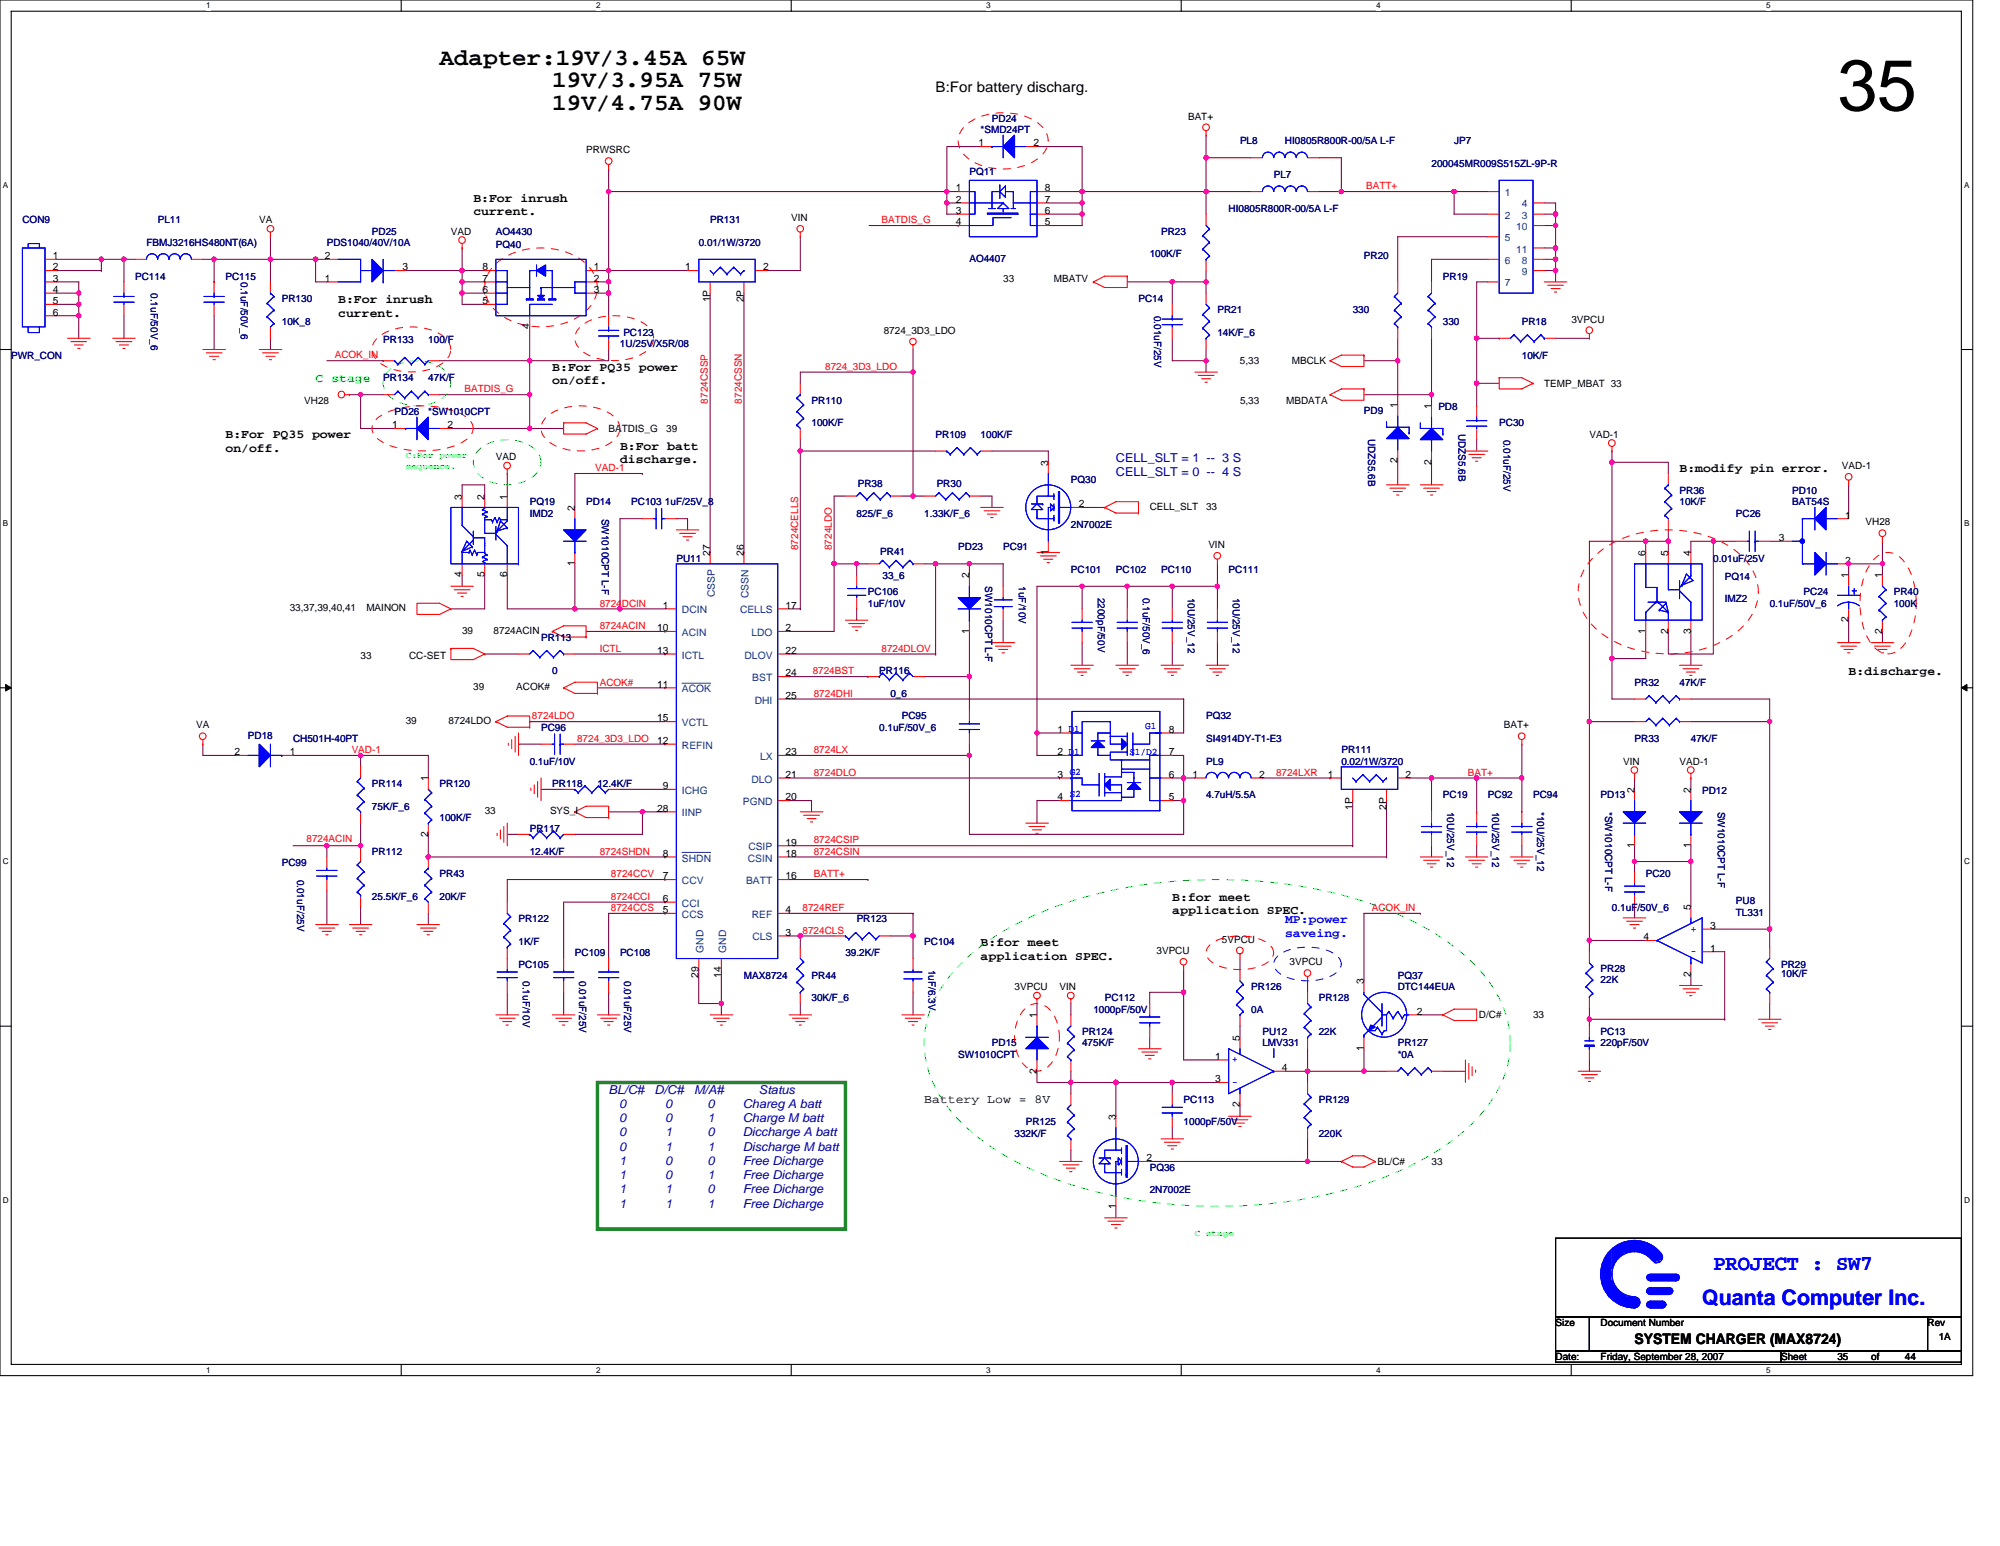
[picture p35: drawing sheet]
<svg xmlns="http://www.w3.org/2000/svg" width="279mm" height="216mm" viewBox="0 0 279 216" stroke-linecap="round" stroke-linejoin="round" font-family="sans-serif">
<defs><g id="words">
<text font-size="10.1" x="256.7" y="15.4">35</text>
<g font-size="3.3">
<text x="61.4" y="9">Adapter:19V/3.45A 65W</text>
<text x="77.2" y="12.2">19V/3.95A 75W</text>
<text x="77.2" y="15.3">19V/4.75A 90W</text>
</g>
<g font-size="3" fill="#00f">
<text x="239.4" y="177.3">PROJECT : SW7</text>
<text x="237.8" y="182.3">Quanta Computer Inc.</text>
</g>
<g font-size="2">
<text x="130.7" y="12.8">B:For battery discharg.</text>
<text x="228.3" y="187.7">SYSTEM CHARGER (MAX8724)</text>
</g>
<g font-size="1.7">
<text x="66.1" y="28.2">B:For inrush</text>
<text x="66.1" y="30.1">current.</text>
<text x="47.2" y="42.3">B:For inrush</text>
<text x="47.2" y="44.2">current.</text>
<text x="77.2" y="51.8">B:For PQ35 power</text>
<text x="77.2" y="53.7">on/off.</text>
<text x="31.5" y="61.2">B:For PQ35 power</text>
<text x="31.5" y="63.1">on/off.</text>
<text x="86.6" y="62.8">B:For batt</text>
<text x="86.6" y="64.7">discharge.</text>
<text x="234.6" y="66">B:modify pin error.</text>
<text x="258.3" y="94.3">B:discharge.</text>
<text x="163.8" y="125.8">B:for meet</text>
<text x="163.8" y="127.7">application SPEC.</text>
<text x="137" y="132.1">B:for meet</text>
<text x="137" y="134">application SPEC.</text>
<text x="129.1" y="154.1">Battery Low = 8V</text>
</g>
<text font-size="1.7" fill="#00ff40" x="44.1" y="53.4">C stage</text>
<g font-size="1.7" fill="#0000a0">
<text x="155.9" y="64.5">CELL_SLT = 1 -- 3 S</text>
<text x="155.9" y="66.5">CELL_SLT = 0 -- 4 S</text>
<text x="85" y="152.7">BL/C#</text>
<text x="86.5" y="154.7">0</text>
<text x="91.4" y="152.7">D/C#</text>
<text x="92.9" y="154.7">0</text>
<text x="97" y="152.7">M/A#</text>
<text x="98.8" y="154.7">0</text>
<text x="103.8" y="154.7">Chareg A batt</text>
<text x="106" y="152.7">Status</text>
<text x="86.5" y="156.7">0</text>
<text x="86.5" y="158.7">0</text>
<text x="86.5" y="160.7">0</text>
<text x="92.9" y="156.7">0</text>
<text x="92.9" y="158.7">1</text>
<text x="92.9" y="160.7">1</text>
<text x="98.8" y="156.7">1</text>
<text x="98.8" y="158.7">0</text>
<text x="98.8" y="160.7">1</text>
<text x="103.8" y="156.7">Charge M batt</text>
<text x="103.8" y="158.7">Diccharge A batt</text>
<text x="103.8" y="160.7">Discharge M batt</text>
<text x="86.5" y="162.7">1</text>
<text x="86.5" y="164.7">1</text>
<text x="86.5" y="166.6">1</text>
<text x="92.9" y="162.7">0</text>
<text x="92.9" y="164.7">0</text>
<text x="92.9" y="166.6">1</text>
<text x="98.8" y="162.7">0</text>
<text x="98.8" y="164.7">1</text>
<text x="98.8" y="166.6">0</text>
<text x="103.8" y="162.7">Free Dicharge</text>
<text x="103.8" y="164.7">Free Dicharge</text>
<text x="103.8" y="166.6">Free Dicharge</text>
<text x="86.5" y="168.6">1</text>
<text x="92.9" y="168.6">1</text>
<text x="98.8" y="168.6">1</text>
<text x="103.8" y="168.6">Free Dicharge</text>
</g>
<g font-size="1.7" fill="#00f">
<text x="179.5" y="128.9">MP:power</text>
<text x="179.5" y="130.9">saveing.</text>
</g>
<g font-size="1.4" fill="#000080">
<text x="138.6" y="17">PD24</text>
<text x="137" y="18.6">*SMD24PT</text>
<text x="173.2" y="20.2">PL8</text>
<text x="179.5" y="20.2">HI0805R800R-00/5A L-F</text>
<text x="200" y="23.3">200045MR009S515ZL-9P-R</text>
<text x="203.1" y="20.2">JP7</text>
<text x="135.4" y="24.4">PQ11</text>
<text x="171.6" y="29.6">HI0805R800R-00/5A L-F</text>
<text x="177.9" y="24.9">PL7</text>
<text x="3.1" y="31.2">CON9</text>
<text x="20.5" y="34.3">FBMJ3216HS480NT(6A)</text>
<text x="22" y="31.2">PL11</text>
<text x="45.7" y="34.3">PDS1040/40V/10A</text>
<text x="52" y="32.8">PD25</text>
<text x="69.3" y="34.6">PQ40</text>
<text x="69.3" y="32.8">AO4430</text>
<text x="97.6" y="34.3">0.01/1W/3720</text>
<text x="99.2" y="31.2">PR131</text>
<text x="160.6" y="35.9">100K/F</text>
<text x="162.2" y="32.8">PR23</text>
<text x="18.9" y="39.1">PC114</text>
<text x="21.1" y="40.9" transform="rotate(90 21.1 40.9)">0.1uF/50V_6</text>
<text x="31.5" y="39.1">PC115</text>
<text x="33.7" y="39.4" transform="rotate(90 33.7 39.4)">0.1uF/50V_6</text>
<text x="135.4" y="36.5">AO4407</text>
<text x="190.5" y="36.2">PR20</text>
<text x="201.6" y="39.1">PR19</text>
<text x="39.4" y="42.2">PR130</text>
<text x="39.4" y="45.4">10K_8</text>
<text x="53.5" y="47.9">PR133</text>
<text x="59.8" y="47.9">100/F</text>
<text x="87.1" y="46.9">PC123</text>
<text x="159" y="42.2">PC14</text>
<text x="161.2" y="44.1" transform="rotate(90 161.2 44.1)">0.01uF/25V</text>
<text x="170.1" y="43.8">PR21</text>
<text x="170.1" y="46.9">14K/F_6</text>
<text x="189" y="43.8">330</text>
<text x="201.6" y="45.4">330</text>
<text x="212.6" y="45.4">PR18</text>
<text x="1.6" y="50.1">PWR_CON</text>
<text x="53.5" y="53.2">PR134</text>
<text x="59.8" y="53.2">47K/F</text>
<text x="86.6" y="48.5">1U/25V/X5R/08</text>
<text x="212.6" y="50.1">10K/F</text>
<text x="55.1" y="58">PD26</text>
<text x="59.8" y="58">*SW1010CPT</text>
<text x="113.4" y="56.4">PR110</text>
<text x="113.4" y="59.5">100K/F</text>
<text x="190.5" y="57.8">PD9</text>
<text x="200.9" y="57.3">PD8</text>
<text x="209.4" y="59.5">PC30</text>
<text x="130.7" y="61.1">PR109</text>
<text x="137" y="61.1">100K/F</text>
<text x="191.1" y="61.3" transform="rotate(90 191.1 61.3)">UDZS5.6B</text>
<text x="203.7" y="60.6" transform="rotate(90 203.7 60.6)">UDZS5.6B</text>
<text x="210" y="61.4" transform="rotate(90 210 61.4)">0.01uF/25V</text>
<text x="74" y="70.5">PQ19</text>
<text x="81.9" y="70.5">PD14</text>
<text x="88.2" y="70.5">PC103 1uF/25V_8</text>
<text x="119.8" y="68">PR38</text>
<text x="130.9" y="68">PR30</text>
<text x="149.6" y="67.4">PQ30</text>
<text x="234.6" y="69">PR36</text>
<text x="234.6" y="70.5">10K/F</text>
<text x="250.4" y="69">PD10</text>
<text x="250.4" y="70.5">BAT54S</text>
<text x="74" y="72.1">IMD2</text>
<text x="84.1" y="72.4" transform="rotate(90 84.1 72.4)">SW1010CPT L-F</text>
<text x="119.7" y="72.1">825/F_6</text>
<text x="123" y="77.5">PR41</text>
<text x="129.1" y="72.1">1.33K/F_6</text>
<text x="133.9" y="76.9">PD23</text>
<text x="140.1" y="76.9">PC91</text>
<text x="149.6" y="73.7">2N7002E</text>
<text x="242.5" y="72.1">PC26</text>
<text x="94.5" y="78.4">PU11</text>
<text x="121.2" y="83.1">PC106</text>
<text x="123.3" y="80.8">33_6</text>
<text x="137.6" y="81.9" transform="rotate(90 137.6 81.9)">SW1010CPT L-F</text>
<text x="142.3" y="81.9" transform="rotate(90 142.3 81.9)">1uF/10V</text>
<text x="149.6" y="80">PC101</text>
<text x="153.4" y="83.5" transform="rotate(90 153.4 83.5)">2200pF/50V</text>
<text x="155.9" y="80">PC102</text>
<text x="159.6" y="83.5" transform="rotate(90 159.6 83.5)">0.1uF/50V_6</text>
<text x="162.2" y="80">PC110</text>
<text x="165.9" y="83.5" transform="rotate(90 165.9 83.5)">10U/25V_12</text>
<text x="171.6" y="80">PC111</text>
<text x="172.2" y="83.5" transform="rotate(90 172.2 83.5)">10U/25V_12</text>
<text x="239.4" y="78.4">0.01uF/25V</text>
<text x="240.9" y="80.9">PQ14</text>
<text x="252" y="83.1">PC24</text>
<text x="264.6" y="83.1">PR40</text>
<text x="75.6" y="89.5">PR113</text>
<text x="121.2" y="84.7">1uF/10V</text>
<text x="240.9" y="84.1">IMZ2</text>
<text x="247.2" y="84.7">0.1uF/50V_6</text>
<text x="264.6" y="84.7">100K</text>
<text x="77.2" y="94.2">0</text>
<text x="122.8" y="94.2">PR116</text>
<text x="228.3" y="95.8">PR32</text>
<text x="234.6" y="95.8">47K/F</text>
<text x="124.4" y="97.3">0_6</text>
<text x="126" y="100.5">PC95</text>
<text x="168.5" y="100.5">PQ32</text>
<text x="34.6" y="103.1">PD18</text>
<text x="40.9" y="103.6">CH501H-40PT</text>
<text x="74" y="106.8">0.1uF/10V</text>
<text x="75.6" y="102">PC96</text>
<text x="122.8" y="102">0.1uF/50V_6</text>
<text x="168.5" y="103.6">SI4914DY-T1-E3</text>
<text x="168.5" y="106.8">PL9</text>
<text x="187.4" y="105.2">PR111</text>
<text x="187.4" y="106.8">0.02/1W/3720</text>
<text x="228.3" y="103.6">PR33</text>
<text x="236.2" y="103.6">47K/F</text>
<text x="52" y="109.9">PR114</text>
<text x="52" y="113.1">75K/F_6</text>
<text x="61.4" y="109.9">PR120</text>
<text x="77.2" y="109.9">PR118</text>
<text x="83.5" y="109.9">12.4K/F</text>
<text x="168.5" y="111.5">4.7uH/5.5A</text>
<text x="201.6" y="111.5">PC19</text>
<text x="202.2" y="113.4" transform="rotate(90 202.2 113.4)">10U/25V_12</text>
<text x="207.9" y="111.5">PC92</text>
<text x="208.5" y="113.4" transform="rotate(90 208.5 113.4)">10U/25V_12</text>
<text x="214.2" y="111.5">PC94</text>
<text x="214.8" y="113.4" transform="rotate(90 214.8 113.4)">*10U/25V_12</text>
<text x="223.6" y="111.5">PD13</text>
<text x="224.2" y="113.4" transform="rotate(90 224.2 113.4)">*SW1010CPT L-F</text>
<text x="237.8" y="110.9">PD12</text>
<text x="240" y="113.4" transform="rotate(90 240 113.4)">SW1010CPT L-F</text>
<text x="52" y="119.4">PR112</text>
<text x="61.4" y="114.6">100K/F</text>
<text x="74" y="116.2">PR117</text>
<text x="74" y="119.4">12.4K/F</text>
<text x="39.4" y="120.9">PC99</text>
<text x="41.5" y="122.8" transform="rotate(90 41.5 122.8)">0.01uF/25V</text>
<text x="52" y="125.7">25.5K/F_6</text>
<text x="61.4" y="122.5">PR43</text>
<text x="61.4" y="125.7">20K/F</text>
<text x="229.9" y="122.5">PC20</text>
<text x="72.4" y="128.8">PR122</text>
<text x="72.4" y="132">1K/F</text>
<text x="119.7" y="128.8">PR123</text>
<text x="129.1" y="132">PC104</text>
<text x="225.2" y="127.3">0.1uF/50V_6</text>
<text x="242.5" y="126.3">PU8</text>
<text x="242.5" y="127.9">TL331</text>
<text x="72.4" y="135.1">PC105</text>
<text x="73" y="137" transform="rotate(90 73 137)">0.1uF/10V</text>
<text x="80.3" y="133.5">PC109</text>
<text x="80.9" y="137" transform="rotate(90 80.9 137)">0.01uF/25V</text>
<text x="86.6" y="133.5">PC108</text>
<text x="87.2" y="137" transform="rotate(90 87.2 137)">0.01uF/25V</text>
<text x="103.9" y="136.7">MAX8724</text>
<text x="113.4" y="136.7">PR44</text>
<text x="118.1" y="133.5">39.2K/F</text>
<text x="129.7" y="135.4" transform="rotate(90 129.7 135.4)">1uF/6.3V</text>
<text x="195.3" y="136.7">PQ37</text>
<text x="223.6" y="135.7">PR28</text>
<text x="223.6" y="137.3">22K</text>
<text x="248.8" y="135.1">PR29</text>
<text x="248.8" y="136.4">10K/F</text>
<text x="113.4" y="139.8">30K/F_6</text>
<text x="152.7" y="141.4">1000pF/50V</text>
<text x="154.3" y="139.8">PC112</text>
<text x="174.8" y="138.3">PR126</text>
<text x="174.8" y="141.4">0A</text>
<text x="184.2" y="139.8">PR128</text>
<text x="195.3" y="138.3">DTC144EUA</text>
<text x="133.9" y="147.7">SW1010CPT</text>
<text x="138.6" y="146.1">PD15</text>
<text x="151.2" y="144.6">PR124</text>
<text x="151.2" y="146.1">475K/F</text>
<text x="176.4" y="144.6">PU12</text>
<text x="176.4" y="146.1">LMV331</text>
<text x="184.2" y="144.6">22K</text>
<text x="195.3" y="146.1">PR127</text>
<text x="195.3" y="147.7">*0A</text>
<text x="223.6" y="144.6">PC13</text>
<text x="223.6" y="146.1">220pF/50V</text>
<text x="165.4" y="154">PC113</text>
<text x="184.2" y="154">PR129</text>
<text x="141.7" y="158.8">332K/F</text>
<text x="143.3" y="157.2">PR125</text>
<text x="165.4" y="157.2">1000pF/50V</text>
<text x="184.2" y="158.7">220K</text>
<text x="160.6" y="163.5">PQ36</text>
<text x="160.6" y="166.6">2N7002E</text>
</g>
<g font-size="1.4">
<text x="166" y="16.7">BAT+</text>
<text x="81.9" y="21.4">PRWSRC</text>
<text x="136.7" y="20.4">1</text>
<text x="144.4" y="20.4">2</text>
<text x="133.5" y="29.9">3</text>
<text x="133.5" y="28.3">2</text>
<text x="133.5" y="26.7">1</text>
<text x="146" y="26.7">8</text>
<text x="146" y="28.3">7</text>
<text x="146" y="29.9">6</text>
<text x="36.2" y="31.2">VA</text>
<text x="63" y="32.8">VAD</text>
<text x="110.5" y="30.9">VIN</text>
<text x="133.5" y="31.5">4</text>
<text x="146" y="31.5">5</text>
<text x="7.4" y="36.2">1</text>
<text x="7.4" y="37.8">2</text>
<text x="7.4" y="39.3">3</text>
<text x="7.4" y="40.9">4</text>
<text x="45.4" y="36.2">2</text>
<text x="45.4" y="39.3">1</text>
<text x="56.2" y="37.8">3</text>
<text x="67.4" y="40.9">6</text>
<text x="67.4" y="39.3">7</text>
<text x="67.4" y="37.8">8</text>
<text x="83" y="40.9">3</text>
<text x="83" y="39.3">2</text>
<text x="83" y="37.8">1</text>
<text x="95.7" y="37.8">1</text>
<text x="106.6" y="37.8">2</text>
<text x="140.1" y="39.4">33</text>
<text x="147.2" y="39.4">MBATV</text>
<text x="7.4" y="42.5">5</text>
<text x="7.4" y="44.1">6</text>
<text x="67.4" y="42.5">5</text>
<text x="74" y="46" transform="rotate(-90 74 46)">4</text>
<text x="99.2" y="42.2" transform="rotate(-90 99.2 42.2)">1P</text>
<text x="103.9" y="42.2" transform="rotate(-90 103.9 42.2)">2P</text>
<text x="123.5" y="46.6">8724_3D3_LDO</text>
<text x="219.5" y="45">3VPCU</text>
<text x="173.2" y="50.9">5,33</text>
<text x="180.5" y="50.9">MBCLK</text>
<text x="42.5" y="56.4">VH28</text>
<text x="54.8" y="59.8">1</text>
<text x="62.5" y="59.8">2</text>
<text x="173.2" y="56.4">5,33</text>
<text x="179.7" y="56.4">MBDATA</text>
<text x="195.2" y="57" transform="rotate(-90 195.2 57)">1</text>
<text x="200" y="57.1" transform="rotate(-90 200 57.1)">1</text>
<text x="215.7" y="54">TEMP_MBAT 33</text>
<text x="69.3" y="64.3">VAD</text>
<text x="85" y="60.3">BATDIS_G</text>
<text x="93.1" y="60.3">39</text>
<text x="146.4" y="65" transform="rotate(-90 146.4 65)">3</text>
<text x="195.2" y="64.7" transform="rotate(-90 195.2 64.7)">2</text>
<text x="200" y="64.9" transform="rotate(-90 200 64.9)">2</text>
<text x="222" y="61.1">VAD-1</text>
<text x="257.3" y="65.5">VAD-1</text>
<text x="64.5" y="69.8" transform="rotate(-90 64.5 69.8)">3</text>
<text x="67.7" y="69.8" transform="rotate(-90 67.7 69.8)">2</text>
<text x="70.8" y="69.8" transform="rotate(-90 70.8 69.8)">1</text>
<text x="80.3" y="71.3" transform="rotate(-90 80.3 71.3)">2</text>
<text x="150.7" y="70.8">2</text>
<text x="160.6" y="71.2">CELL_SLT</text>
<text x="168.5" y="71.2">33</text>
<text x="99.2" y="77.6" transform="rotate(-90 99.2 77.6)">27</text>
<text x="103.9" y="77.6" transform="rotate(-90 103.9 77.6)">26</text>
<text x="146.4" y="77.5" transform="rotate(-90 146.4 77.5)">1</text>
<text x="168.8" y="76.5">VIN</text>
<text x="229.9" y="77.6" transform="rotate(-90 229.9 77.6)">6</text>
<text x="233" y="77.6" transform="rotate(-90 233 77.6)">5</text>
<text x="236.2" y="77.6" transform="rotate(-90 236.2 77.6)">4</text>
<text x="248.5" y="75.6">3</text>
<text x="257.8" y="72.4">1</text>
<text x="260.6" y="73.4">VH28</text>
<text x="64.5" y="80.6" transform="rotate(-90 64.5 80.6)">4</text>
<text x="67.7" y="80.6" transform="rotate(-90 67.7 80.6)">5</text>
<text x="70.8" y="80.6" transform="rotate(-90 70.8 80.6)">6</text>
<text x="80.3" y="79.1" transform="rotate(-90 80.3 79.1)">1</text>
<text x="135.4" y="80.8" transform="rotate(-90 135.4 80.8)">2</text>
<text x="257.8" y="78.7">2</text>
<text x="258.2" y="80.8" transform="rotate(-90 258.2 80.8)">1</text>
<text x="263" y="80.8" transform="rotate(-90 263 80.8)">1</text>
<text x="40.5" y="85.4">33,37,39,40,41</text>
<text x="51.2" y="85.4">MAINON</text>
<text x="64.6" y="88.5">39</text>
<text x="69" y="88.5">8724ACIN</text>
<text x="91.8" y="88.2">10</text>
<text x="92.6" y="85">1</text>
<text x="109.7" y="88.2">2</text>
<text x="109.7" y="85">17</text>
<text x="135.4" y="88.5" transform="rotate(-90 135.4 88.5)">1</text>
<text x="229.9" y="88.5" transform="rotate(-90 229.9 88.5)">1</text>
<text x="233" y="88.5" transform="rotate(-90 233 88.5)">2</text>
<text x="236.2" y="88.5" transform="rotate(-90 236.2 88.5)">3</text>
<text x="258.2" y="86.9" transform="rotate(-90 258.2 86.9)">2</text>
<text x="263" y="88.5" transform="rotate(-90 263 88.5)">2</text>
<text x="50.4" y="92">33</text>
<text x="57.1" y="92">CC-SET</text>
<text x="91.8" y="91.3">13</text>
<text x="109.7" y="91.3">22</text>
<text x="109.7" y="94.5">24</text>
<text x="27.4" y="101.7">VA</text>
<text x="56.7" y="101.1">39</text>
<text x="62.7" y="101.1">8724LDO</text>
<text x="66.1" y="96.4">39</text>
<text x="72.1" y="96.4">ACOK#</text>
<text x="91.8" y="96">11</text>
<text x="91.8" y="100.8">15</text>
<text x="109.7" y="97.6">25</text>
<text x="210.1" y="101.7">BAT+</text>
<text x="32.7" y="105.5">2</text>
<text x="40.5" y="105.5">1</text>
<text x="91.8" y="103.9">12</text>
<text x="109.7" y="105.5">23</text>
<text x="147.7" y="102.3">1 D1</text>
<text x="147.7" y="105.5">2 D1</text>
<text x="163.3" y="102.3">8</text>
<text x="163.3" y="105.5">7</text>
<text x="226.8" y="106.8">VIN</text>
<text x="234.6" y="106.8">VAD-1</text>
<text x="59.8" y="109.1" transform="rotate(-90 59.8 109.1)">1</text>
<text x="67.7" y="113.7">33</text>
<text x="76.8" y="113.7">SYS_I</text>
<text x="91.8" y="113.3">28</text>
<text x="92.6" y="110.2">9</text>
<text x="109.7" y="108.6">21</text>
<text x="109.7" y="111.8">20</text>
<text x="147.7" y="108.6">3</text>
<text x="147.7" y="111.8">4</text>
<text x="163.3" y="108.6">6</text>
<text x="163.3" y="111.8">5</text>
<text x="166.6" y="108.6">1</text>
<text x="175.9" y="108.6">2</text>
<text x="185.5" y="108.6">1</text>
<text x="189" y="113.1" transform="rotate(-90 189 113.1)">1P</text>
<text x="193.7" y="113.1" transform="rotate(-90 193.7 113.1)">2P</text>
<text x="196.4" y="108.6">2</text>
<text x="228.3" y="110.7" transform="rotate(-90 228.3 110.7)">2</text>
<text x="236.2" y="110.7" transform="rotate(-90 236.2 110.7)">2</text>
<text x="59.8" y="116.9" transform="rotate(-90 59.8 116.9)">2</text>
<text x="92.6" y="119.7">8</text>
<text x="109.7" y="118.1">19</text>
<text x="109.7" y="119.7">18</text>
<text x="228.3" y="118.4" transform="rotate(-90 228.3 118.4)">1</text>
<text x="236.2" y="118.4" transform="rotate(-90 236.2 118.4)">1</text>
<text x="92.6" y="126">6</text>
<text x="92.6" y="122.8">7</text>
<text x="109.7" y="122.8">16</text>
<text x="92.6" y="127.5">5</text>
<text x="109.7" y="130.7">3</text>
<text x="109.7" y="127.5">4</text>
<text x="170.7" y="131.7">5VPCU</text>
<text x="229.6" y="131.3">4</text>
<text x="236.2" y="127.1" transform="rotate(-90 236.2 127.1)">5</text>
<text x="238.9" y="129.7">3</text>
<text x="97.6" y="136.6" transform="rotate(-90 97.6 136.6)">29</text>
<text x="100.8" y="136.6" transform="rotate(-90 100.8 136.6)">14</text>
<text x="161.6" y="133.2">3VPCU</text>
<text x="180.1" y="134.8">3VPCU</text>
<text x="190.5" y="137.5" transform="rotate(-90 190.5 137.5)">3</text>
<text x="236.2" y="136.4" transform="rotate(-90 236.2 136.4)">2</text>
<text x="238.9" y="132.9">1</text>
<text x="141.7" y="138.3">3VPCU</text>
<text x="144.8" y="142.2" transform="rotate(-90 144.8 142.2)">1</text>
<text x="148" y="138.3">VIN</text>
<text x="198" y="141.7">2</text>
<text x="206.6" y="142.2">D/C#</text>
<text x="214.2" y="142.2">33</text>
<text x="144.8" y="149.9" transform="rotate(-90 144.8 149.9)">2</text>
<text x="169.8" y="148">1</text>
<text x="173.2" y="145.4" transform="rotate(-90 173.2 145.4)">5</text>
<text x="179" y="149.6">4</text>
<text x="190.5" y="146.8" transform="rotate(-90 190.5 146.8)">1</text>
<text x="169.8" y="151.2">3</text>
<text x="173.2" y="154.6" transform="rotate(-90 173.2 154.6)">2</text>
<text x="155.9" y="156.4" transform="rotate(-90 155.9 156.4)">3</text>
<text x="160.1" y="162.2">2</text>
<text x="192.4" y="162.7">BL/C#</text>
<text x="200" y="162.7">33</text>
<text x="155.9" y="168.8" transform="rotate(-90 155.9 168.8)">1</text>
<text x="217.3" y="185.2">Size</text>
<text x="223.6" y="185.2">Document Number</text>
<text x="269.3" y="185.2">Rev</text>
<text x="217.3" y="189.9">Date:</text>
<text x="223.6" y="189.9">Friday, September 28, 2007</text>
<text x="248.8" y="189.9">Sheet</text>
<text x="256.7" y="189.9">35</text>
<text x="261.4" y="189.9">of</text>
<text x="266.1" y="189.9">44</text>
<text x="270.8" y="187.1">1A</text>
</g>
<g font-size="1.4" fill="#f00">
<text x="190.9" y="26.4">BATT+</text>
<text x="123.1" y="31.2">BATDIS_G</text>
<text x="46.8" y="50.1">ACOK_IN</text>
<text x="115.3" y="51.6">8724_3D3_LDO</text>
<text x="64.9" y="54.8">BATDIS_G</text>
<text x="98.9" y="56.4" transform="rotate(-90 98.9 56.4)">8724CSSP</text>
<text x="103.6" y="56.4" transform="rotate(-90 103.6 56.4)">8724CSSN</text>
<text x="83.1" y="65.8">VAD-1</text>
<text x="111.5" y="76.8" transform="rotate(-90 111.5 76.8)">8724CELLS</text>
<text x="116.2" y="76.8" transform="rotate(-90 116.2 76.8)">8724LDO</text>
<text x="83.8" y="87.9">8724ACIN</text>
<text x="83.8" y="84.7">8724DCIN</text>
<text x="83.8" y="95.7">ACOK#</text>
<text x="83.8" y="91">ICTL</text>
<text x="113.5" y="94.2">8724BST</text>
<text x="123.1" y="91">8724DLOV</text>
<text x="74.3" y="100.5">8724LDO</text>
<text x="113.7" y="97.3">8724DHI</text>
<text x="49.1" y="105.2">VAD-1</text>
<text x="80.6" y="103.6">8724_3D3_LDO</text>
<text x="113.7" y="105.2">8724LX</text>
<text x="113.7" y="108.3">8724DLO</text>
<text x="178.3" y="108.3">8724LXR</text>
<text x="205" y="108.3">BAT+</text>
<text x="42.8" y="117.6">8724ACIN</text>
<text x="83.8" y="119.4">8724SHDN</text>
<text x="113.7" y="117.8">8724CSIP</text>
<text x="113.7" y="119.4">8724CSIN</text>
<text x="85.3" y="125.7">8724CCI</text>
<text x="85.3" y="122.5">8724CCV</text>
<text x="113.7" y="122.5">BATT+</text>
<text x="85.3" y="127.2">8724CCS</text>
<text x="112.1" y="130.4">8724CLS</text>
<text x="112.1" y="127.2">8724REF</text>
<text x="191.6" y="127.2">ACOK_IN</text>
</g>
<g font-size="1.4" fill="#004080">
<text x="210.2" y="27.4">1</text>
<text x="212.6" y="29">4</text>
<text x="210.2" y="30.5">2</text>
<text x="210.2" y="33.7">5</text>
<text x="211.8" y="32.1">10</text>
<text x="211.8" y="35.3">11</text>
<text x="212.6" y="30.5">3</text>
<text x="210.2" y="36.9">6</text>
<text x="210.2" y="40">7</text>
<text x="212.6" y="36.9">8</text>
<text x="212.6" y="38.4">9</text>
<text x="99.9" y="83.4" transform="rotate(-90 99.9 83.4)">CSSP</text>
<text x="104.6" y="83.5" transform="rotate(-90 104.6 83.5)">CSSN</text>
<text x="95.3" y="85.7">DCIN</text>
<text x="95.3" y="88.8">ACIN</text>
<text x="103.4" y="85.7">CELLS</text>
<text x="105" y="88.8">LDO</text>
<text x="95.3" y="92">ICTL</text>
<text x="104" y="92">DLOV</text>
<text x="105.1" y="95.1">BST</text>
<text x="95.3" y="96.7">ACOK</text>
<text x="95.3" y="101.4">VCTL</text>
<text x="105.4" y="98.3">DHI</text>
<text x="95.3" y="104.6">REFIN</text>
<text x="106.2" y="106.1">LX</text>
<text x="95.3" y="110.9">ICHG</text>
<text x="103.8" y="112.4">PGND</text>
<text x="105" y="109.3">DLO</text>
<text x="95.3" y="114">IINP</text>
<text x="104.5" y="118.7">CSIP</text>
<text x="95.3" y="123.5">CCV</text>
<text x="95.3" y="120.3">SHDN</text>
<text x="104.2" y="123.5">BATT</text>
<text x="104.5" y="120.3">CSIN</text>
<text x="95.3" y="128.2">CCS</text>
<text x="95.3" y="126.6">CCI</text>
<text x="105" y="128.2">REF</text>
<text x="105.1" y="131.3">CLS</text>
<text x="98.3" y="133.1" transform="rotate(-90 98.3 133.1)">GND</text>
<text x="101.4" y="133.1" transform="rotate(-90 101.4 133.1)">GND</text>
</g>
<g font-size="1.4" fill="#00f">
<text x="160" y="101.7">G1</text>
<text x="149.3" y="102.2">D1</text>
<text x="149.3" y="105.4">D1</text>
<text x="157.8" y="105.4">S1/D2</text>
<text x="149.4" y="108.2">G2</text>
<text x="149.4" y="111.4">S2</text>
<text x="236.2" y="130.1">+</text>
<text x="236.2" y="133.2">-</text>
<text x="172.1" y="148.4">+</text>
<text x="172.1" y="151.5">-</text>
</g>
<g font-size="1.2" fill="#00ff40">
<text x="56.7" y="64">C:For power</text>
<text x="56.7" y="65.4">sequence.</text>
<text x="166.9" y="172.7">C stage</text>
</g>
<g font-size="1.1">
<text x="28.8" y="1.2">1</text>
<text x="83.3" y="1.2">2</text>
<text x="137.8" y="1.2">3</text>
<text x="192.3" y="1.2">4</text>
<text x="246.7" y="1.2">5</text>
<text x=".4" y="26.2">A</text>
<text x="274.4" y="26.2">A</text>
<text x=".4" y="73.4">B</text>
<text x="274.4" y="73.4">B</text>
<text x=".4" y="120.7">C</text>
<text x="274.4" y="120.7">C</text>
<text x=".4" y="167.9">D</text>
<text x="274.4" y="167.9">D</text>
<text x="28.8" y="191.7">1</text>
<text x="83.3" y="191.7">2</text>
<text x="137.8" y="191.7">3</text>
<text x="192.3" y="191.7">4</text>
<text x="246.7" y="191.7">5</text>
</g>
</g></defs>
<path d="M0 0h275.6v192.1h-275.6zM1.6 1.6h272.4v188.9h-272.4z" fill="none" stroke="#000" stroke-width=".15"/>
<g fill="#fff">
<path d="M28.8 .1h.6v1.3h-.6z"/>
<path d="M28.8 190.7h.6v1.3h-.6z"/>
</g>
<path d="M56 0v1.6M56 190.5v1.6" fill="none" stroke="#000" stroke-width=".15"/>
<g fill="#fff">
<path d="M83.3 .1h.6v1.3h-.6z"/>
<path d="M83.3 190.7h.6v1.3h-.6z"/>
</g>
<path d="M110.5 0v1.6M110.5 190.5v1.6" fill="none" stroke="#000" stroke-width=".15"/>
<g fill="#fff">
<path d="M137.8 .1h.6v1.3h-.6z"/>
<path d="M137.8 190.7h.6v1.3h-.6z"/>
</g>
<path d="M165 0v1.6M165 190.5v1.6" fill="none" stroke="#000" stroke-width=".15"/>
<g fill="#fff">
<path d="M192.3 .1h.6v1.3h-.6z"/>
<path d="M192.3 190.7h.6v1.3h-.6z"/>
</g>
<path d="M219.5 0v1.6M219.5 190.5v1.6" fill="none" stroke="#000" stroke-width=".15"/>
<g fill="#fff">
<path d="M246.7 .1h.7v1.3h-.7z"/>
<path d="M246.7 190.7h.7v1.3h-.7z"/>
<path d="M.4 25.2h.7v1.3h-.7z"/>
<path d="M274.4 25.2h.7v1.3h-.7z"/>
<path d="M.4 72.4h.7v1.3h-.7z"/>
<path d="M274.4 72.4h.7v1.3h-.7z"/>
</g>
<path d="M0 48.8h1.6M274 48.8h1.6" fill="none" stroke="#000" stroke-width=".15"/>
<g fill="#fff">
<path d="M.4 119.7h.8v1.2h-.8z"/>
<path d="M274.4 119.7h.8v1.2h-.8z"/>
</g>
<path d="M0 96.1h1.6M274 96.1h1.6" fill="none" stroke="#000" stroke-width=".15"/>
<path d="M.8 95.6l.8 .5-.8 .4zM274 96.1l.8-.5v.9z" fill="#000" stroke="#000" stroke-width=".14"/>
<g fill="#fff">
<path d="M.4 166.9h.8v1.3h-.8z"/>
<path d="M274.4 166.9h.8v1.3h-.8z"/>
</g>
<path d="M0 143.3h1.6M274 143.3h1.6M217.3 172.9h56.7v11h-56.7zM217.3 183.9h4.7v4.8h-4.7zM217.3 188.7h31.5v1.5h-31.5zM222 183.9h47.3v4.8h-47.3zM248.8 188.7h25.2v1.5h-25.2zM269.3 183.9h4.7v4.8h-4.7z" fill="none" stroke="#000" stroke-width=".15"/>
<g fill="none" stroke="#800040" stroke-width=".15">
<path d="M168.5 18.9v7.9M7.9 36.2h6.3M7.9 39.4h3.1v1.5M7.9 37.8h6.3M14.2 37.8h.1M14.2 36.2v1.6M14.2 36.2h3.1M17.3 36.2v3.2M17.3 36.2h.1M17.3 36.2h1.6M28.3 36.2h1.6M29.9 36.2h14.2"/>
<path d="M29.9 39.4h.1M29.9 36.2v3.2M37.8 33.1v6.3M37.8 39.4h.1M44.1 36.2v3.2h1.6M44.1 36.2h1.6M44.1 36.2h.1M56.7 37.8h7.9M64.6 39.4v1.5M64.6 37.8h.1M64.6 37.8v1.6M64.6 37.8h3.1"/>
<path d="M64.6 34.6v3.2M64.6 39.4h3.1M67.7 39.4h.1M83.5 39.4h1.5M83.5 37.8h1.5M85 39.4h.1M85 37.8h11.1M85 26.8v11M85 26.8h.1M85 23.6v3.2M85 37.8v3.1M85 26.8h47.3"/>
<path d="M111.8 33.1v4.7h-4.7M121.4 31.5h12.5M132.3 28.3v1.6h1.6M132.3 28.3h1.6M132.3 26.8h.1M132.3 26.8h1.6M132.3 28.3h.1M132.3 26.8v1.5M133.9 31.5h.1M137 20.5h-4.7v6.3M144.9 20.5h6.3v6.3M146.5 28.3h4.7"/>
<path d="M146.5 29.9h4.7M146.5 26.8h4.7M151.2 28.3h.1M151.2 29.9v1.6h-4.7M151.2 29.9h.1M151.2 26.8h17.3M151.2 26.8v3.1M157.5 39.4h6.3M163.8 39.4v3.1M163.8 39.4h4.7M168.5 39.4h.1M168.5 22h6.3"/>
<path d="M168.5 22h.1M168.5 26.8h6.3M168.5 26.8h.1M168.5 26.8v3.1M168.5 39.4v1.5M168.5 37.8v1.6M184.2 22h3.2v4.8M184.2 26.8h18.9M187.4 26.8h.1M203.1 26.8v3.1h4.8M203.1 26.8h.1M203.1 26.8h4.8"/>
<path d="M207.9 39.4h-1.6v7.8M207.9 33.1h-12.6v6.3M207.9 36.2h-7.9v3.2M215.7 37.8h1.6M215.7 36.2h1.6M215.7 34.6h1.6M215.7 29.9h1.6M215.7 31.5h1.6M215.7 28.3h1.6v3.2M217.3 31.5v3.1M217.3 29.9h.1M217.3 36.2h.1"/>
<path d="M217.3 37.8h.1M217.3 37.8v1.6M217.3 31.5h.1M217.3 34.6v3.2M7.9 44.1h3.1M7.9 42.5h3.1M7.9 40.9h3.1M11 42.5h.1M11 44.1h.1M11 44.1v3.1M11 40.9h.1M11 40.9v3.2"/>
<path d="M17.3 44.1v3.1M29.9 44.1v4.7M37.8 47.2v1.6M45.7 50.4h7.8M48.8 55.1h1.6M50.4 55.1h.1M53.5 50.4h.1M53.5 55.1h-3.1v4.7h4.7M61.4 50.4h12.6M61.4 55.1h12.6M63 59.8h11M64.6 40.9v1.6h3.1"/>
<path d="M64.6 40.9h3.1M67.7 40.9h.1M74 55.1h.1M74 50.4h.1M74 50.4v4.7M74 59.8h.1M74 55.1v4.7M74 59.8h4.7M74 45.7v4.7M83.5 40.9h1.5M85 40.9h.1M85 40.9v3.2"/>
<path d="M85 48.8v1.6h-11M99.2 40.9v36.3M103.9 40.9v36.3M127.6 52h-15.8v1.5M127.6 52v17.3M127.6 52h.1M127.6 48.8v3.2M163.8 47.2v3.2h4.7M168.5 50.4h.1M168.5 48.8v1.6M168.5 50.4v1.6M190.5 50.4h4.8"/>
<path d="M190.5 55.1h9.5M195.3 50.4h.1M195.3 50.4v6.1M195.3 47.2v3.2M200 47.2v7.9M200 55.1h.1M200 55.1v1.6M206.3 53.5h3.1M206.3 53.5h.1M206.3 53.5v3.2M206.3 47.2v6.3M206.3 47.2h3.1"/>
<path d="M209.4 47.2h.1M217.3 47.2h4.7M64.6 69.3v-1.6h3.1v1.6M70.9 66.1v3.2M80.3 78.7v6.3M89.7 72.4h-3.1v12.6M89.7 66.1h-9.4v4.8M89.7 66.1h.1M94.5 72.4h1.6v1.6M99.2 77.2h.1M103.9 77.2h.1M111.8 63h18.9"/>
<path d="M111.8 63h.1M111.8 61.4v23.6M116.5 78.7v9.5h-6.3M116.5 78.7h.1M116.5 78.7h3.2M118.1 69.3h-1.6v9.4M119.7 78.7h.1M119.7 78.7v1.6M119.7 78.7h1.5M126 69.3h1.6M127.6 69.3h1.5M127.6 69.3h.1"/>
<path d="M129.1 78.7h1.6M130.7 78.7h4.7M130.7 78.7v12.6M135.4 78.7h4.7v3.2M135.4 78.7h.1M135.4 78.7v1.6M137 69.3h1.6v1.6M138.6 63h7.9v1.6M151.2 70.9h3.1M170.1 78.7v3.2M195.3 64.4v3.3M200 64.6v3.1"/>
<path d="M206.3 61.4v1.6M225.2 64.6h7.9v1.5M225.2 63v1.6M225.2 64.6v27.4M229.9 75.6v1.6M229.9 75.6h.1M233.1 75.6h-11.1v25.2M233.1 74v1.6M233.1 75.6h.1M233.1 75.6v1.6M239.4 75.6h-3.2v1.6M239.4 75.6v15.7h-6.3v-3.1"/>
<path d="M239.4 75.6h.1M239.4 75.6h3.1M247.2 75.6h1.6M258.3 67.7v4.7M263 75.6v3.1M263 78.7h.1M263 78.7v1.6M263 78.7h-4.7v1.6M64.6 80.3v1.6M67.7 91.3h4.7M67.7 80.3v4.7h-4.7M70.9 80.3v4.7h15.7"/>
<path d="M80.3 85h.1M80.3 91.3h12.6M81.9 88.2h11M83.5 96.1h9.4M86.6 85h6.3M86.6 85h.1M92.9 88.2h.1M92.9 96.1h.1M92.9 91.3h.1M110.2 85h1.6M110.2 94.5h11M110.2 97.6h55.2"/>
<path d="M110.2 91.3h20.5M111.8 85h.1M119.7 85v1.6M121.2 94.5h.1M129.1 94.5h6.3M130.7 91.3h.1M135.4 88.2v6.3M135.4 94.5h.1M135.4 94.5v4.7M140.1 86.6v3.1M151.2 89.7v3.2M151.2 81.9h.1"/>
<path d="M151.2 81.9v3.1M157.5 89.7v3.2M157.5 81.9v3.1M157.5 81.9h.1M163.8 89.7v3.2M163.8 81.9v3.1M163.8 81.9h.1M165.4 97.6v4.8h-1.6M165.4 97.6h.1M170.1 89.7v3.2M170.1 81.9h.1M170.1 81.9v3.1"/>
<path d="M170.1 81.9h-25.2v20.5M225.2 92h.1M225.2 92v5.6h3.1M229.9 88.2v3.8h-4.7M236.2 97.6h11v3.2M236.2 88.2v4.7M258.3 86.6v3.1M258.3 80.3h.1M263 88.2v1.5M28.3 103.9v1.6h4.8M40.9 118.1h9.5M40.9 105.5h9.5"/>
<path d="M45.7 118.1h.1M45.7 118.1v1.6M50.4 115v3.1M50.4 118.1h.1M50.4 118.1v.6M50.4 105.5h9.4v3.1M50.4 105.5v1.6M50.4 105.5h.1M59.8 119.7h.1M59.8 116.5v3.2M59.8 119.7h33.1M70.9 116.5h1.5"/>
<path d="M72.4 103.9h3.2M74 100.8h.1M74 100.8h18.9M75.6 110.2h3.1M80.3 103.9h12.6M85 113.4h4.7M86.6 110.2h6.3M89.7 113.4h.1M89.7 113.4v3.1h-9.4M89.7 113.4h3.2M92.9 103.9h.1M92.9 119.7h.1"/>
<path d="M110.2 111.8h3.2v1.6M110.2 118.1h78.8M110.2 108.6h37.8M110.2 105.5h25.2M110.2 119.7h83.5M135.4 105.5h.1M135.4 105.5v11h30v-4.7M135.4 103.9v1.6M144.9 102.4v3.1h3.1M144.9 102.4h.1M144.9 102.4h3.1M148 111.8h-3.1v3.2"/>
<path d="M148 108.6h.1M163.8 111.8h1.6M163.8 108.6h1.6M163.8 105.5h1.6v6.3M165.4 108.6h1.5M165.4 108.6h.1M165.4 111.8h.1M176.4 108.6h9.4M185.8 108.6h.1M189 111.8v6.3M189 118.1h.1M193.7 111.8v7.9"/>
<path d="M193.7 119.7h.1M196.8 108.6h9.5M200 118.1v1.6M200 108.6v4.8M200 108.6h.1M206.3 113.4h.1M206.3 108.6h6.3M206.3 108.6h.1M206.3 118.1v1.6M206.3 108.6v4.8M212.6 118.1v1.6M212.6 103.9v4.7"/>
<path d="M212.6 113.4h.1M212.6 108.6v4.8M222 100.8h6.3M222 100.8v30.5M228.3 108.6v1.6M228.3 118.1v2.2M236.2 108.6v1.6M236.2 118.1v2.2M236.2 100.8h11M247.2 100.8v29M45.7 124.4v4.7M50.4 126.6v2.5"/>
<path d="M59.8 127.6v1.5M70.9 138.6v3.1M78.7 138.6v3.1M85 138.6v3.1M92.9 127.6h-7.9v6.3M92.9 127.6h.1M92.9 126h.1M92.9 122.8h-22v3.2M92.9 122.8h.1M92.9 126h-14.2v7.9M97.6 135.4v4.7h3.2M100.8 135.4v4.7"/>
<path d="M110.2 127.6h17.4M110.2 130.7h1.6M110.2 122.8h11M111.8 130.7h4.7M111.8 130.7v1.6M111.8 130.7h.1M121.2 122.8h.1M124.4 130.7h3.2M127.6 130.7v3.2M127.6 127.6v3.1M127.6 130.7h.1M127.6 127.6h.1"/>
<path d="M127.6 138.6v3.1M165.4 138.6h.1M165.4 135.4v3.2M165.4 138.6v9.4h4.7M165.4 138.6h-4.8v1.5M173.2 133.9v1.5M182.7 137v1.6M198.4 127.6h-7.9v9.4M198.4 127.6h.1M222 131.3v1.6M222 131.3h7.9M222 131.3h.1"/>
<path d="M228.3 126.6v1.6M228.3 120.3v1.6M228.3 120.3h7.9M236.2 136.1v1.5M236.2 120.3h.1M236.2 120.3v6.3M239.4 132.9h1.5v9.4M239.4 129.8h7.8M247.2 129.8v2.5M247.2 129.8h.1M100.8 140.1h.1M100.8 140.1v1.6"/>
<path d="M111.8 140.1v1.6M144.9 140.1v1.6M144.9 149.6v1.6h4.7M149.6 151.2v1.5M149.6 149.6v1.6M149.6 140.1v1.6M149.6 151.2h14.2M155.9 151.2h.1M155.9 151.2v4.7M160.6 144.9v1.6M163.8 151.2h6.3M163.8 157.5v1.5"/>
<path d="M163.8 151.2h.1M163.8 151.2v1.5M173.2 154.3v1.6M173.2 143.3v1.6M179.5 149.6h3.2M182.7 159v3.2M182.7 149.6v1.6M182.7 149.6h.1M182.7 149.6h7.8M182.7 146.5v3.1M190.5 146.5v3.1M190.5 149.6h.1"/>
<path d="M190.5 149.6h3.2M198.4 141.7h3.2M201.6 149.6h3.1M222 142.3v1M222 140.8v1.5M222 148v1.6M222 142.3h18.9M240.9 142.3h.1M247.2 140.1v2.2M149.6 160.6v1.6M155.9 168.5v1.6M160.6 162.2h22.1"/>
<path d="M182.7 162.2h.1M182.7 162.2h4.7"/>
</g>
<g fill="#f0f" stroke="#f0f" stroke-width=".15">
<circle cx="11" cy="42.5" r=".3"/>
<circle cx="116.5" cy="78.7" r=".3"/>
<circle cx="119.7" cy="78.7" r=".3"/>
<circle cx="130.7" cy="78.7" r=".3"/>
<circle cx="135.4" cy="78.7" r=".3"/>
<circle cx="151.2" cy="26.8" r=".3"/>
<circle cx="151.2" cy="28.3" r=".31"/>
<circle cx="165.3" cy="138.6" r=".3"/>
<circle cx="14.1" cy="36.2" r=".31"/>
<circle cx="74" cy="55.1" r=".3"/>
<circle cx="168.5" cy="39.3" r=".3"/>
<circle cx="168.5" cy="50.4" r=".3"/>
<circle cx="85" cy="37.8" r=".31"/>
<circle cx="85" cy="39.3" r=".3"/>
<circle cx="135.4" cy="105.5" r=".3"/>
<circle cx="149.6" cy="151.2" r=".3"/>
<circle cx="155.9" cy="151.2" r=".31"/>
<circle cx="50.4" cy="118.1" r=".3"/>
<circle cx="127.5" cy="130.7" r=".31"/>
<circle cx="100.8" cy="140.1" r=".31"/>
<circle cx="165.3" cy="108.6" r=".3"/>
<circle cx="263" cy="78.7" r=".3"/>
<circle cx="195.3" cy="50.4" r=".3"/>
<circle cx="200" cy="55.1" r=".3"/>
<circle cx="225.2" cy="64.5" r=".31"/>
<circle cx="225.2" cy="91.9" r=".3"/>
<circle cx="206.3" cy="108.6" r=".31"/>
<circle cx="187.4" cy="26.8" r=".3"/>
<circle cx="182.7" cy="162.2" r=".31"/>
<circle cx="89.7" cy="113.4" r=".3"/>
<circle cx="217.3" cy="29.9" r=".31"/>
<circle cx="64.5" cy="37.8" r=".31"/>
<circle cx="11" cy="44.1" r=".3"/>
<circle cx="217.3" cy="34.6" r=".3"/>
<circle cx="217.3" cy="36.2" r=".31"/>
<circle cx="168.5" cy="22" r=".3"/>
<circle cx="111.8" cy="130.7" r=".31"/>
<circle cx="151.2" cy="29.9" r=".31"/>
<circle cx="170.1" cy="81.9" r=".3"/>
<circle cx="127.5" cy="69.3" r=".31"/>
<circle cx="86.6" cy="85" r=".3"/>
<circle cx="203.1" cy="26.8" r=".3"/>
<circle cx="132.3" cy="26.8" r=".3"/>
<circle cx="229.9" cy="75.6" r=".31"/>
<circle cx="212.6" cy="108.6" r=".3"/>
<circle cx="135.4" cy="94.5" r=".3"/>
<circle cx="80.3" cy="85" r=".31"/>
<circle cx="74" cy="50.4" r=".3"/>
<circle cx="64.6" cy="39.3" r=".3"/>
<circle cx="151.2" cy="81.9" r=".3"/>
<circle cx="29.9" cy="36.2" r=".31"/>
<circle cx="45.6" cy="118.1" r=".3"/>
<circle cx="182.7" cy="149.6" r=".3"/>
<circle cx="44.1" cy="36.2" r=".31"/>
<circle cx="11" cy="40.9" r=".3"/>
<circle cx="228.3" cy="120.3" r=".3"/>
<circle cx="236.2" cy="120.3" r=".3"/>
<circle cx="127.5" cy="52" r=".31"/>
<circle cx="217.3" cy="37.8" r=".31"/>
<circle cx="206.3" cy="47.2" r=".3"/>
<circle cx="163.8" cy="39.3" r=".3"/>
<circle cx="50.4" cy="55.1" r=".3"/>
<circle cx="59.8" cy="119.7" r=".31"/>
<circle cx="247.2" cy="100.8" r=".3"/>
<circle cx="247.2" cy="129.7" r=".3"/>
<circle cx="200" cy="108.6" r=".3"/>
<circle cx="206.3" cy="53.5" r=".31"/>
<circle cx="168.5" cy="26.8" r=".3"/>
<circle cx="258.2" cy="78.7" r=".3"/>
<circle cx="222" cy="100.8" r=".31"/>
<circle cx="222" cy="131.3" r=".3"/>
<circle cx="17.3" cy="36.2" r=".31"/>
<circle cx="163.8" cy="151.2" r=".31"/>
<circle cx="217.3" cy="31.5" r=".3"/>
<circle cx="132.3" cy="28.3" r=".31"/>
<circle cx="111.8" cy="63" r=".3"/>
<circle cx="37.8" cy="36.2" r=".31"/>
<circle cx="144.9" cy="102.3" r=".3"/>
<circle cx="165.3" cy="111.8" r=".3"/>
<circle cx="85" cy="40.9" r=".31"/>
<circle cx="222" cy="142.3" r=".31"/>
<circle cx="85" cy="26.8" r=".3"/>
<circle cx="64.5" cy="40.9" r=".31"/>
<circle cx="50.4" cy="105.5" r=".3"/>
<circle cx="233.1" cy="75.6" r=".31"/>
<circle cx="239.3" cy="75.6" r=".3"/>
<circle cx="74" cy="59.8" r=".3"/>
<circle cx="157.5" cy="81.9" r=".3"/>
<circle cx="163.8" cy="81.9" r=".3"/>
<circle cx="190.5" cy="149.6" r=".3"/>
</g>
<g fill="none" stroke="#f00" stroke-width=".15">
<path d="M168.5 18.9h.1M168.5 18.3v.6M6.3 36.2h1.6M6.3 39.4h1.6M6.3 37.8h1.6M17.3 39.4v1.5M18.9 36.2h1.6M26.8 36.2h1.5M29.9 39.4v1.5M37.8 33.1h.1M37.8 32.4v.7M37.8 39.4v1.5"/>
<path d="M45.7 36.2h1.5M45.7 39.4h1.5M55.1 37.8h1.6M64.6 34.6h.1M64.6 34v.6M67.7 39.4h1.6M67.7 37.8h1.6M81.9 39.4h1.6M81.9 37.8h1.6M85 23.6h.1M85 23v.6M96.1 37.8h1.5"/>
<path d="M99.2 39.4v1.5M103.9 39.4v1.5M105.5 37.8h1.6M111.8 33.1h.1M111.8 32.4v.7M133.9 26.8h1.5M133.9 29.9h1.5M133.9 28.3h1.5M133.9 31.5h1.5M137 20.5h1.6M143.3 20.5h1.6M144.9 26.8h1.6"/>
<path d="M144.9 29.9h1.6M144.9 28.3h1.6M144.9 31.5h1.6M152.7 39.4h.1M157.5 38.6h-3.2l-1.6 .8M157.5 38.6v1.6h-3.2l-1.6-.8M157.5 38.6h.1M168.5 29.9v1.6M168.5 36.2v1.6M174.8 26.8h1.6M174.8 22h1.6M182.7 26.8h1.5"/>
<path d="M182.7 22h1.5M195.3 39.4v1.5M200 39.4v1.5M207.9 26.8h1.5M207.9 29.9h1.5M207.9 33.1h1.5M207.9 36.2h1.5M207.9 39.4h1.5M214.2 29.9h1.5M214.2 28.3h1.5M214.2 36.2h1.5M214.2 31.5h1.5"/>
<path d="M214.2 34.6h1.5M214.2 37.8h1.5M215.7 39.4h3.2M216.2 39.8h2.2M6.3 40.9h1.6M6.3 42.5h1.6M6.3 44.1h1.6M9.4 47.2h3.2M9.9 47.7h2.2M10.4 48.2h1.2M10.9 48.7h.3M15.7 47.2h3.2"/>
<path d="M16.2 47.7h2.2M16.7 48.2h1.2M17.2 48.7h.3M17.3 42.5v1.6M28.3 48.8h3.2M28.8 49.3h2.2M29.3 49.8h1.2M29.8 50.2h.3M29.9 42.5v1.6M36.2 48.8h3.2M36.7 49.3h2.2M37.1 49.8h1.3"/>
<path d="M37.6 50.2h.4M37.8 45.7v1.5M48.2 55.1h.6M48.8 55.1h.1M53.5 55.1h1.6M53.5 50.4h1.6M55.1 59.8h1.6M59.8 55.1h1.6M59.8 50.4h1.6M61.4 59.8h1.6M67.7 40.9h1.6M67.7 42.5h1.6"/>
<path d="M74 44.1v1.6M78.7 59.1h3.2l1.6 .7M78.7 59.1v1.5h3.2l1.6-.8M78.7 59.1h.1M81.9 40.9h1.6M83.5 59.8h.1M85 44.1v1.6M85 47.2v1.6M111.8 53.5v1.6M111.8 59.8v1.6M127.6 48.2v.6M163.8 42.5v1.6"/>
<path d="M163.8 45.7v1.5M166.9 52h3.2M167.4 52.4h2.2M167.9 52.9h1.2M168.3 53.4h.4M168.5 40.9v1.6M168.5 47.2v1.6M185.8 50.4h.1M185.8 55.1h.1M190.5 49.6h-3.1l-1.6 .8M190.5 49.6v1.6h-3.1l-1.6-.8M190.5 49.6h.1"/>
<path d="M190.5 54.3h-3.1l-1.6 .8M190.5 54.3v1.6h-3.1l-1.6-.8M190.5 54.3h.1M195.3 45.7v1.5M195.3 56.5v1.6M200 45.7v1.5M200 56.7v1.6M206.3 56.7v1.6M206.3 59.8v1.6M209.4 52.7h3.2l1.6 .8M209.4 52.7v1.6h3.2l1.6-.8M209.4 52.7h.1"/>
<path d="M209.4 47.2h1.6M214.2 53.5h.1M215.7 47.2h1.6M216.7 40.3h1.3M217.1 40.8h.4M222 47.2h.1M222 46.6v.6M64.6 69.3v1.6M64.6 78.7v1.6M67.7 69.3v1.6M67.7 78.7v1.6M70.9 66.1h.1"/>
<path d="M70.9 65.5v.6M70.9 69.3v1.6M70.9 78.7v1.6M80.3 70.9v1.5M80.3 77.2v1.5M89.7 72.4h1.6M92.9 72.4h1.6M94.5 74h3.1M95 74.5h2.2M95.4 75h1.3M95.9 75.4h.3M99.2 77.2v1.5"/>
<path d="M103.9 77.2v1.5M118.1 69.3h1.6M121.2 78.7h1.6M124.4 69.3h1.6M127.6 78.7h1.5M129.1 69.3h1.6M130.7 63h1.6M135.4 69.3h1.6M137 70.9h3.1M137 63h1.6M137.5 71.3h2.2M137.9 71.8h1.3"/>
<path d="M138.4 72.3h.3M144.9 77.2h3.1M145.4 77.6h2.2M145.8 78.1h1.3M146.3 78.6h.3M146.5 64.6v1.5M146.5 75.6v1.6M149.6 70.9h1.6M154.3 70.9l1.6 .7h3.1M154.3 70.9h.1M154.3 70.9l1.6-.8h3.1v1.5M159 71.6h.1"/>
<path d="M170.1 78.7h.1M170.1 78.1v.6M193.7 67.7h3.1M194.2 68.2h2.2M194.6 68.6h1.3M195.1 69.1h.3M195.3 62.8v1.6M198.4 67.7h3.2M198.9 68.2h2.2M199.4 68.6h1.2M199.8 69.1h.4M200 63v1.6"/>
<path d="M204.7 63h3.2M205.2 63.5h2.2M205.7 63.9h1.2M206.1 64.4h.3M225.2 63h.1M225.2 62.4v.6M229.9 77.2v1.5M233.1 66.1v1.6M233.1 72.4v1.6M233.1 77.2v1.5M236.2 77.2v1.5M242.5 75.6h1.6"/>
<path d="M245.7 75.6h1.5M248.8 75.6h1.6M256.7 72.4h1.6M256.7 78.7h1.6M258.3 67.7h.1M258.3 67.1v.6M263 75.6h.1M263 75v.6M58.3 84.2h3.1l1.6 .8-1.6 .8h-3.1zM63 85h.1M63 90.6h3.1l1.6 .7M63 90.6v1.5h3.1l1.6-.8"/>
<path d="M63 90.6h.1M63 81.9h3.1M63.5 82.4h2.2M63.9 82.8h1.3M64.4 83.3h.3M67.7 91.3h.1M72.4 91.3h1.6M77.2 88.2l1.5 .8h3.2M77.2 88.2h.1M77.2 88.2l1.5-.8h3.2v1.6M78.7 96.1l1.6 .7h3.2M78.7 96.1h.1"/>
<path d="M78.7 96.1l1.6-.8h3.2v1.5M78.7 91.3h1.6M81.9 89h.1M83.5 96.8h.1M92.9 85h1.6M92.9 88.2h1.6M92.9 96.1h1.6M92.9 91.3h1.6M108.6 94.5h1.6M108.6 85h1.6M108.6 88.2h1.6M108.6 91.3h1.6"/>
<path d="M108.6 97.6h1.6M118.1 86.6h3.1M118.6 87.1h2.2M119 87.5h1.3M119.5 88h.3M119.7 80.3v1.6M119.7 83.5v1.5M121.2 94.5h1.6M127.6 94.5h1.5M135.4 80.3v1.6M135.4 86.6v1.6M135.4 99.2v1.6"/>
<path d="M138.6 89.7h3.1M139 90.2h2.2M139.5 90.7h1.3M140 91.2h.3M140.1 81.9v1.6M140.1 85v1.6M149.6 92.9h3.1M150.1 93.4h2.2M150.5 93.9h1.3M151 94.3h.3M151.2 85v1.6M151.2 88.2v1.5"/>
<path d="M155.9 92.9h3.1M156.4 93.4h2.2M156.8 93.9h1.3M157.3 94.3h.3M157.5 85v1.6M157.5 88.2v1.5M162.2 92.9h3.2M162.7 93.4h2.2M163.1 93.9h1.3M163.6 94.3h.3M163.8 85v1.6M163.8 88.2v1.5"/>
<path d="M168.5 92.9h3.1M169 93.4h2.2M169.4 93.9h1.3M169.9 94.3h.3M170.1 85v1.6M170.1 88.2v1.5M228.3 97.6h1.6M229.9 86.6v1.6M233.1 86.6v1.6M234.6 92.9h3.2M234.6 97.6h1.6M235.1 93.4h2.2"/>
<path d="M235.6 93.9h1.2M236.1 94.3h.3M236.2 86.6v1.6M256.7 89.7h3.1M257.2 90.2h2.2M257.6 90.7h1.3M258.1 91.2h.3M258.3 80.3v1.6M258.3 85v1.6M261.4 89.7h3.2M261.9 90.2h2.2M262.4 90.7h1.2"/>
<path d="M262.8 91.2h.3M263 80.3v1.6M263 86.6v1.6M28.3 103.9h.1M28.3 103.3v.6M33.1 105.5h1.5M39.4 105.5h1.5M45.7 119.7v1.5M50.4 107.1v1.5M50.4 113.4v1.6M50.4 118.7v1.6M59.8 108.6v1.6"/>
<path d="M59.8 115v1.5M59.8 119.7v1.5M69.3 100.8l1.6 .8h3.1M69.3 100.8h.1M69.3 100.8l1.6-.8h3.1v1.6M69.4 116.4v.3M69.9 115.9v1.3M70.4 115.4v2.2M70.9 115v3.1M71 103.8v.3M71.5 103.3v1.3M72 102.8v2.2"/>
<path d="M72.4 102.4v3.1M72.4 116.5h1.6M74 101.6h.1M74.2 110.1v.3M74.6 109.6v1.2M75.1 109.1v2.2M75.6 108.6v3.2M75.6 103.9h1.6M78.7 103.9h1.6M78.7 110.2h1.6M78.7 116.5h1.6M80.3 113.4l1.6 .8h3.1"/>
<path d="M80.3 113.4h.1M80.3 113.4l1.6-.8h3.1v1.6M85 114.2h.1M85 110.2h1.6M92.9 103.9h1.6M92.9 110.2h1.6M92.9 100.8h1.6M92.9 119.7h1.6M92.9 113.4h1.6M108.6 105.5h1.6M108.6 108.6h1.6M108.6 111.8h1.6"/>
<path d="M108.6 119.7h1.6M108.6 118.1h1.6M111.8 113.4h3.2M112.3 113.9h2.2M112.8 114.3h1.2M113.2 114.8h.3M135.4 102.4v1.5M143.3 115h3.2M143.8 115.4h2.2M144.3 115.9h1.2M144.7 116.4h.3M148 102.4h1.6"/>
<path d="M148 105.5h1.6M148 108.6h1.6M148 111.8h1.6M162.2 102.4h1.6M162.2 105.5h1.6M162.2 108.6h1.6M162.2 111.8h1.6M166.9 108.6h1.6M174.8 108.6h1.6M185.8 108.6h1.6M189 110.2v1.6M193.7 110.2v1.6"/>
<path d="M195.3 108.6h1.5M198.4 119.7h3.2M200 113.4v1.6M200 116.5v1.6M204.7 119.7h3.2M206.3 113.4v1.6M206.3 116.5v1.6M211 119.7h3.2M212.6 103.9h.1M212.6 103.3v.6M212.6 113.4v1.6M212.6 116.5v1.6"/>
<path d="M228.3 108.6h.1M228.3 108v.6M228.3 110.2v1.6M228.3 116.5v1.6M228.3 100.8h1.6M234.6 100.8h1.6M236.2 108.6h.1M236.2 108v.6M236.2 110.2v1.6M236.2 116.5v1.6M44.1 129.1h3.1M44.6 129.6h2.2"/>
<path d="M45 130.1h1.3M45.5 130.5h.3M45.7 122.8v1.6M48.8 129.1h3.2M49.3 129.6h2.2M49.8 130.1h1.2M50.2 130.5h.3M50.4 125v1.6M58.3 129.1h3.1M58.7 129.6h2.2M59.2 130.1h1.3M59.7 130.5h.3"/>
<path d="M59.8 126v1.6M70.9 126v1.6M70.9 132.3v3.1M70.9 137v1.6M78.7 133.9v1.5M78.7 137v1.6M85 133.9v1.5M85 137v1.6M92.9 127.6h1.6M92.9 126h1.6M92.9 122.8h1.6M97.6 133.9v1.5"/>
<path d="M100.8 133.9v1.5M108.6 130.7h1.6M108.6 127.6h1.6M108.6 122.8h1.6M111.8 132.3v1.6M111.8 138.6v1.5M116.5 130.7h1.6M122.8 130.7h1.6M127.6 133.9v1.5M127.6 137v1.6M144.9 139.5v.6M149.6 139.5v.6"/>
<path d="M165.4 134.8v.6M173.2 133.2v.7M173.2 135.4v1.6M182.7 136.4v.6M182.7 138.6v1.5M190.5 137v1.6M198.9 120.1h2.2M199.4 120.6h1.2M199.8 121.1h.4M205.2 120.1h2.2M205.7 120.6h1.2M206.1 121.1h.3"/>
<path d="M211.5 120.1h2.2M212 120.6h1.2M212.4 121.1h.3M222 132.9v1.6M222 139.2v1.6M226.8 128.2h3.1M227.2 128.7h2.2M227.7 129.1h1.3M228.2 129.6h.3M228.3 121.9v1.6M228.3 125v1.6M229.9 131.3h1.6"/>
<path d="M234.6 137.6h3.2M235.1 138.1h2.2M235.6 138.6h1.2M236.1 139h.3M236.2 126.6v1.6M236.2 134.5v1.6M237.8 129.8h1.6M237.8 132.9h1.6M247.2 132.3v1.6M247.2 138.6v1.5M69.3 141.7h3.1M69.8 142.2h2.2"/>
<path d="M70.2 142.7h1.3M70.7 143.2h.3M77.2 141.7h3.1M77.6 142.2h2.2M78.1 142.7h1.3M78.6 143.2h.3M83.5 141.7h3.1M83.9 142.2h2.2M84.4 142.7h1.3M84.9 143.2h.3M99.2 141.7h3.2M99.7 142.2h2.2"/>
<path d="M100.1 142.7h1.3M100.6 143.2h.3M110.2 141.7h3.2M110.7 142.2h2.2M111.2 142.7h1.2M111.7 143.2h.3M126 141.7h3.1M126.4 142.2h2.3M126.9 142.7h1.3M127.4 143.2h.3M144.9 141.7v1.6M144.9 148v1.6"/>
<path d="M149.6 141.7v1.6M149.6 148v1.6M149.6 152.7v1.6M149.6 159v1.6M155.9 155.9v1.6M159 146.5h3.2M159.5 146.9h2.2M160 147.4h1.2M160.5 147.9h.3M160.6 140.1v1.6M160.6 143.3v1.6M162.2 159h3.2"/>
<path d="M162.7 159.5h2.2M163.1 160h1.3M163.8 152.7v1.6M163.8 155.9v1.6M170.1 148h1.5M170.1 151.2h1.5M171.6 155.9h3.2M172.1 156.4h2.2M172.6 156.8h1.2M173.1 157.3h.3M173.2 141.7v1.6M173.2 144.9v1.6"/>
<path d="M173.2 152.7v1.6M177.9 149.6h1.6M182.7 144.9v1.6M182.7 151.2v1.5M182.7 157.5v1.5M190.5 144.9v1.6M193.7 149.6h1.6M196.8 141.7h1.6M200 149.6h1.6M201.6 141.7l1.5-.8h3.2v1.6h-3.2zM201.6 141.7h.1M204.7 148v3.2"/>
<path d="M205.2 148.5v2.2M205.7 149v1.2M206.1 149.4v.4M220.5 149.6h3.1M220.9 150.1h2.2M221.4 150.5h1.3M221.9 151h.3M222 143.3v1.6M222 146.5v1.5M245.7 142.3h3.1M246.1 142.8h2.2M246.6 143.3h1.3"/>
<path d="M247.1 143.8h.3M148 162.2h3.2M148.5 162.7h2.2M149 163.1h1.2M149.4 163.6h.4M154.3 170.1h3.2M154.8 170.5h2.2M155.3 171h1.2M155.7 171.5h.4M155.9 166.9v1.6M159 162.2h1.6M163.6 160.5h.3"/>
<path d="M187.4 162.2l1.6 .8h1.5l1.6-.8M187.4 162.2h.1M187.4 162.2l1.6-.8h1.5l1.6 .8M192.1 162.2h.1"/>
<circle cx="168.5" cy="17.8" r=".47"/>
<circle cx="37.8" cy="31.9" r=".46"/>
<circle cx="64.5" cy="33.5" r=".46"/>
<circle cx="85" cy="22.5" r=".47"/>
<circle cx="111.8" cy="31.9" r=".46"/>
<circle cx="47.7" cy="55.1" r=".46"/>
<circle cx="127.5" cy="47.7" r=".46"/>
<circle cx="222" cy="46.1" r=".46"/>
<circle cx="70.8" cy="65" r=".47"/>
<circle cx="170" cy="77.6" r=".47"/>
<circle cx="225.2" cy="61.9" r=".47"/>
<circle cx="258.3" cy="66.6" r=".47"/>
<circle cx="263" cy="74.5" r=".47"/>
<circle cx="28.3" cy="102.8" r=".46"/>
<circle cx="212.6" cy="102.8" r=".46"/>
<circle cx="228.3" cy="107.5" r=".46"/>
<circle cx="236.2" cy="107.5" r=".46"/>
<circle cx="144.9" cy="139" r=".46"/>
<circle cx="149.6" cy="139" r=".46"/>
<circle cx="165.3" cy="134.3" r=".46"/>
<circle cx="173.2" cy="132.7" r=".47"/>
<circle cx="182.6" cy="135.9" r=".46"/>
</g>
<path d="M83.5 151.2h34.6v20.4h-34.6z" fill="none" stroke="#008000" stroke-width=".47"/>
<path d="M134.7 17.7a8.5 8.5 0 0 1 8.6-1.4 4.7 4.7 0 0 1 3 2.7 2.92 2.92 0 0 1-1.3 3.2 8.9 8.9 0 0 1-9.7 0 2.86 2.86 0 0 1-.6-4.5zM69 37.1a9.6 9.6 0 0 1 8.8-2.2 7.3 7.3 0 0 1 5.3 3.6 4.3 4.3 0 0 1-1.6 5.2 10.2 10.2 0 0 1-11.9 0 4.3 4.3 0 0 1-.6-6.6zM52.7 47.2a8 8 0 0 1 7.5-1.1 4.1 4.1 0 0 1 2.7 2.1 2.25 2.25 0 0 1-1.2 2.6 8.4 8.4 0 0 1-8.4 0 2.19 2.19 0 0 1-.6-3.6zM52.8 58.4a11.2 11.2 0 0 1 7.4-1.7 9.3 9.3 0 0 1 5.1 1.7 1.71 1.71 0 0 1 0 2.9 11.1 11.1 0 0 1-7.4 1.6 9.3 9.3 0 0 1-5.1-1.6 1.72 1.72 0 0 1 0-2.9zM76.3 58.2a8 8 0 0 1 7.6-1.1 4.1 4.1 0 0 1 2.6 2.2 2.25 2.25 0 0 1-1.2 2.5 8.4 8.4 0 0 1-8.4 0 2.19 2.19 0 0 1-.6-3.6zM81.1 45.6a8 8 0 0 1 7.5-1.1 4.1 4.1 0 0 1 2.6 2.2 2.22 2.22 0 0 1-1.2 2.5 8.5 8.5 0 0 1-8.4 0 2.17 2.17 0 0 1-.5-3.6zM222.7 77.7a15.2 15.2 0 0 1 11.9-3.6 13.6 13.6 0 0 1 9.6 4.5 6.4 6.4 0 0 1-.8 9 15.2 15.2 0 0 1-11.9 3.6 13.5 13.5 0 0 1-9.6-4.5 6.5 6.5 0 0 1 .8-9zM262 77.9a2.58 2.58 0 0 1 4.1 .6 11 11 0 0 1 0 11.4 2.65 2.65 0 0 1-4.7 0 11 11 0 0 1 0-11.4zM168.9 132.1a6 6 0 0 1 4.3-1.4 6 6 0 0 1 4.4 1.4 1.41 1.41 0 0 1-.5 2.3 7.9 7.9 0 0 1-7.8 0 1.46 1.46 0 0 1-.4-2.3zM143.1 140.9a2.4 2.4 0 0 1 4 .6 6.3 6.3 0 0 1-.5 7.3 2.39 2.39 0 0 1-4-.6 6.4 6.4 0 0 1 .5-7.3z" fill="none" stroke="#f00" stroke-width=".14" stroke-dasharray="1 1 1 1 1 1 1 1"/>
<path d="M54.3 51.8a6.3 6.3 0 0 1 7.9 0 2.41 2.41 0 0 1-.6 3.9 6.3 6.3 0 0 1-7.3-.4 2.33 2.33 0 0 1 0-3.5zM66.9 62.8a6.3 6.3 0 0 1 7.9 0 2.41 2.41 0 0 1-.6 4 6.3 6.3 0 0 1-7.3-.5 2.33 2.33 0 0 1 0-3.5zM133.8 135a36.7 36.7 0 0 1 14.8-8.8 69.8 69.8 0 0 1 42.9 0 36.7 36.7 0 0 1 14.8 8.8 15 15 0 0 1 4.6 12.3 16.8 16.8 0 0 1-6 10.3 40.8 40.8 0 0 1-15.8 8.2 70.2 70.2 0 0 1-40.5-.7 36.7 36.7 0 0 1-14.8-8.8 15 15 0 0 1-4.6-12.3 16.1 16.1 0 0 1 4.6-9z" fill="none" stroke="#00ff40" stroke-width=".14" stroke-dasharray="1 1 1 1 1 1 1 1"/>
<path d="M178.3 133.7a5.9 5.9 0 0 1 4.3-1.4 6 6 0 0 1 4.4 1.4 1.41 1.41 0 0 1-.4 2.2 7.9 7.9 0 0 1-7.9 0 1.46 1.46 0 0 1-.4-2.2z" fill="none" stroke="#00f" stroke-width=".14" stroke-dasharray="1 1 1 1 1 1 1 1"/>
<g fill="#00f" stroke="#00f" stroke-width=".15">
<path d="M78.7 74h3.2l-1.6 1.6z" fill-rule="evenodd"/>
<path d="M78.7 74h3.2l-1.6 1.6z" fill-rule="evenodd"/>
<path d="M154.3 109.6l.8-.8v1.6z" fill-rule="evenodd"/>
<path d="M156.7 103.1l.8 .8-.8 .8z" fill-rule="evenodd"/>
<path d="M153.4 103.5l.9 .9h-1.9z" fill-rule="evenodd"/>
<path d="M158.4 109.3l1 .9h-1.9z" fill-rule="evenodd"/>
<path d="M154.3 109.6l.8-.8v1.6z" fill-rule="evenodd"/>
<path d="M156.7 103.1l.8 .8-.8 .8z" fill-rule="evenodd"/>
<path d="M153.4 103.5l.9 .9h-1.9z" fill-rule="evenodd"/>
<path d="M158.4 109.3l1 .9h-1.9z" fill-rule="evenodd"/>
<path d="M198.4 61.4l1.6-1.6 1.6 1.6z" fill-rule="evenodd"/>
<path d="M198.4 61.4l1.6-1.6 1.6 1.6z" fill-rule="evenodd"/>
<path d="M226.8 113.4h3.1l-1.6 1.6z" fill-rule="evenodd"/>
<path d="M226.8 113.4h3.1l-1.6 1.6z" fill-rule="evenodd"/>
<path d="M221.4 146v.1h1.3v-.1z" fill-rule="evenodd"/>
<path d="M221.4 146v.1h1.3v-.1z" fill-rule="evenodd"/>
<path d="M195.3 59.7l1.5 1.6h-3.1z" fill-rule="evenodd"/>
<path d="M195.3 59.7l1.5 1.6h-3.1z" fill-rule="evenodd"/>
<path d="M234.6 113.4h3.2l-1.6 1.6z" fill-rule="evenodd"/>
<path d="M234.6 113.4h3.2l-1.6 1.6z" fill-rule="evenodd"/>
<path d="M36.2 103.9l1.6 1.6-1.6 1.6z" fill-rule="evenodd"/>
<path d="M36.2 103.9l1.6 1.6-1.6 1.6z" fill-rule="evenodd"/>
<path d="M191.5 143.2l.6 .2-.9 .5z" fill-rule="evenodd"/>
<path d="M191.5 143.2l.6 .2-.9 .5z" fill-rule="evenodd"/>
<path d="M52 36.2l1.5 1.6-1.5 1.6z" fill-rule="evenodd"/>
<path d="M52 36.2l1.5 1.6-1.5 1.6z" fill-rule="evenodd"/>
<path d="M75 37.8l1.2-.8v1.6z" fill-rule="evenodd"/>
<path d="M75.1 41.3h1l-.5 .4z" fill-rule="evenodd"/>
<path d="M75 37.8l1.2-.8v1.6z" fill-rule="evenodd"/>
<path d="M75.1 41.3h1l-.5 .4z" fill-rule="evenodd"/>
<path d="M144.9 144.9l1.6 1.6h-3.2z" fill-rule="evenodd"/>
<path d="M144.9 144.9l1.6 1.6h-3.2z" fill-rule="evenodd"/>
<path d="M140.1 20.5l1.6-1.6v3.1z" fill-rule="evenodd"/>
<path d="M140.1 20.5l1.6-1.6v3.1z" fill-rule="evenodd"/>
<path d="M133.9 83.5h3.1l-1.6 1.5z" fill-rule="evenodd"/>
<path d="M133.9 83.5h3.1l-1.6 1.5z" fill-rule="evenodd"/>
<path d="M255.1 70.9v3.1l-1.6-1.6z" fill-rule="evenodd"/>
<path d="M253.5 77.2l1.6 1.5-1.6 1.6z" fill-rule="evenodd"/>
<path d="M255.1 70.9v3.1l-1.6-1.6z" fill-rule="evenodd"/>
<path d="M253.5 77.2l1.6 1.5-1.6 1.6z" fill-rule="evenodd"/>
<path d="M59.8 58.3v3.1l-1.5-1.6z" fill-rule="evenodd"/>
<path d="M59.8 58.3v3.1l-1.5-1.6z" fill-rule="evenodd"/>
<circle cx="251.8" cy="75.6" r=".31"/>
</g>
<g fill="none" stroke="#00f" stroke-width=".15">
<path d="M140.1 18.9v3.1M3.1 34.6h3.2v11.1h-3.2zM3.9 34.6v-.6h1.6v.6M20.5 36.2a.77 .77 0 0 1 .7-.8 .77 .77 0 0 1 .8 .8M22 36.2a.79 .79 0 0 1 .8-.8 .79 .79 0 0 1 .8 .8 .78 .78 0 0 1 .8-.8 .78 .78 0 0 1 .8 .8 .77 .77 0 0 1 .8-.8 .77 .77 0 0 1 .7 .8M47.2 36.2h3.2v1.6M50.4 37.8h1.6M50.4 37.8v1.6h-3.2M53.5 37.8h1.6M53.5 39.4h.1M53.5 36.2v3.2M69.3 37.8h1.6v4.7h-1.6"/>
<path d="M69.3 36.2h12.6v7.9h-12.6zM69.3 39.4h1.6M75 37v1.6M75 37.8h-1v3.9M76.2 37.8h1v3.9M81.9 39.4h-1.6v1.5h1.6M97.6 36.2h7.9v3.2h-7.9zM99.2 37.8l.5 .5M99.7 38.3h.1M100.6 37.3h.1M100.6 37.3l-.9 1M100.6 37.3l1 1"/>
<path d="M101.6 38.3h.1M102.5 37.3h.1M102.5 37.3l-.9 1M102.5 37.3l1 1M103.5 38.3h.1M103.9 37.8h.1M103.9 37.8l-.4 .5M135.4 25.2h9.5v7.9h-9.5zM135.4 28.3h4.7M135.4 26.8h.8v3.1h-.8M135.4 31.5h.1M137.9 29.8h4.3v.1h-4.3z"/>
<path d="M138.1 29.1h.9M138.6 20.5h.1M138.6 20.5h1.5M139.4 29.1l.7-.8 .8 .8zM139.7 26.8h-1.1v2.3M139.7 26.8l.8-.8v1.4M139.7 26.8l.8 .8v-.4M139.7 25.8v1.9M140.1 28.3h.1M140.1 29.1v.5M140.5 26.8h1.1v1.5M141.2 29.1h.7"/>
<path d="M141.2 30.4h-2.5v1.1h-3.3M141.6 28.3h3.3M141.6 28.3v.8M141.7 20.5h1.6M143.9 29.9h1M144.9 26.8h-1v4.7h1M168 32.9h.1M168 34.8h.1M168 32.9l1 .9M168 34.8l1 .9M168.5 36.2h.1M168.5 31.5l.5 .5"/>
<path d="M169 32h.1M169 33.8h.1M169 35.7h.1M169 32l-1 .9M169 33.8l-1 1M169 35.7l-.5 .5M176.4 26.7a.78 .78 0 0 1 .7-.7 .78 .78 0 0 1 .8 .7 .78 .78 0 0 1 .8-.7 .78 .78 0 0 1 .8 .7M176.4 22a.78 .78 0 0 1 .7-.7 .78 .78 0 0 1 .8 .7 .78 .78 0 0 1 .8-.7 .78 .78 0 0 1 .8 .7M179.5 26.7a.78 .78 0 0 1 .8-.7 .78 .78 0 0 1 .8 .7 .78 .78 0 0 1 .8-.7 .78 .78 0 0 1 .7 .7M179.5 22a.78 .78 0 0 1 .8-.7 .78 .78 0 0 1 .8 .7 .78 .78 0 0 1 .8-.7 .78 .78 0 0 1 .7 .7M209.4 25.2h4.8v15.7h-4.8zM3.9 45.7v.7h1.6v-.7"/>
<path d="M15.9 41.4h2.8M15.9 42.2h2.8M17.3 42.2v.3M17.3 41.4h.1M17.3 40.9v.5M28.5 41.4h2.8M28.5 42.2h2.8M29.9 42.2v.3M29.9 41.4h.1M29.9 40.9v.5M37.3 44.2h.1M37.3 42.4h.1"/>
<path d="M37.3 44.2l1 1M37.3 42.4l1 .9M37.8 40.9h.1M37.8 40.9l.5 .5M38.3 45.2h.1M38.3 43.3h.1M38.3 41.4h.1M38.3 45.2l-.5 .5M38.3 43.3l-1 .9M38.3 41.4l-1 1M55.1 50.4h.1M55.1 50.4l.5 .5"/>
<path d="M55.6 50.9h.1M55.6 54.6h.1M55.6 54.6l-.5 .5M55.6 54.6l.9 1M56.5 49.9h.1M56.5 55.6h.1M56.5 49.9l1 1M56.5 49.9l-.9 1M56.7 59.8h.1M56.7 59.8h1.6M57.5 50.9h.1M57.5 54.6h.1"/>
<path d="M57.5 54.6l-1 1M57.5 54.6l.9 1M58.3 58.3v3.1M58.4 49.9h.1M58.4 55.6h.1M58.4 49.9l1 1M58.4 49.9l-.9 1M59.4 50.9h.1M59.4 54.6h.1M59.4 54.6l-1 1M59.4 54.6l.4 .5M59.8 59.8h1.6"/>
<path d="M59.8 55.1h.1M59.8 50.4l-.4 .5M69.3 40.9h1.6M70.9 40.2h3.1M73.5 41.7h1v.2h-1zM75.1 41.7h1v.2h-1zM75.6 40.2v1.1M75.6 40.2h4.7M75.6 40.2h.1M76.7 41.7h.9v.2h-.9zM77.2 42.5h-3.2v1.6M83.6 46.1h2.8"/>
<path d="M83.6 46.9h2.8M85 46.9v.3M85 46.1h.1M85 45.7v.4M111.3 59.4h.1M111.3 57.5h.1M111.3 55.6h.1M111.3 59.4l.5 .4M111.3 57.5l1 .9M111.3 55.6l1 .9M111.8 55.1h.1M111.8 55.1l-.5 .5"/>
<path d="M112.3 58.4h.1M112.3 56.5h.1M112.3 58.4l-1 1M112.3 56.5l-1 1M162.3 44.6h2.9M162.3 45.3h2.9M163.8 45.3v.4M163.8 44.6h.1M163.8 44.1v.5M168 43.9h.1M168 45.8h.1M168 43.9l1 1"/>
<path d="M168 45.8l1 1M168.5 47.2h.1M168.5 42.5l.5 .5M169 43h.1M169 44.9h.1M169 46.8h.1M169 43l-1 .9M169 44.9l-1 .9M169 46.8l-.5 .4M193.7 58.9v.8h3.1v.8M194.8 41.4h.1M194.8 43.3h.1"/>
<path d="M194.8 45.2h.1M194.8 41.4l.9 1M194.8 43.3l.9 .9M194.8 45.2l.5 .5M195.3 58.1v1.6M195.3 45.7h.1M195.3 40.9l-.5 .5M195.7 42.4h.1M195.7 44.2h.1M195.7 42.4l-.9 .9M195.7 44.2l-.9 1M198.4 59.1v.7h3.2v.8"/>
<path d="M199.5 41.4h.1M199.5 43.3h.1M199.5 45.2h.1M199.5 41.4l1 1M199.5 43.3l1 .9M199.5 45.2l.5 .5M200 58.3v1.5M200 45.7h.1M200 40.9l-.5 .5M200.5 42.4h.1M200.5 44.2h.1M200.5 42.4l-1 .9"/>
<path d="M200.5 44.2l-1 1M204.9 58.7h2.8M204.9 59.5h2.8M206.3 59.5v.3M206.3 58.7h.1M206.3 58.3v.4M211.5 46.8h.1M211.5 46.8l-.5 .4M211.5 46.8l.9 .9M212.4 47.7h.1M213.4 46.8h.1M213.4 46.8l-1 .9"/>
<path d="M213.4 46.8l.9 .9M214.3 47.7h.1M215.3 46.8h.1M215.3 46.8l-1 .9M215.3 46.8l.4 .4M215.7 47.2h.1M63 70.9h9.4v7.8h-9.4zM64.6 77.2h.9M64.6 77v1.7M64.6 70.9v2.5l1.5 1.6M64.6 77h.1M65.2 75.6h.1"/>
<path d="M65.2 75.6l.8 .8M65.2 75.6l-.6 1.4M65.5 77.2h.1M65.7 76.8h.1M65.7 76.8l.3 .7M65.7 76.8l-.2 .4M66 77.5h.1M66 76.4h.1M66 76.4l-1.4 .6M66.1 75.1h1.6v2.2l.3 .2M66.1 74.2v1.9M66.1 75.4l-1.5 1.6"/>
<path d="M66.3 76.8h.1M66.3 76.8l.3 .7M66.3 76.8l-.3 .7M66.6 77.5h.1M67.4 77.8h.1M67.4 71.2h.1M67.4 71.8h.1M67.4 77.8l.6 .3M67.4 71.2l.6 .3M67.4 71.8l.6 .3M67.7 78.6v.1M67.7 78.6h.1"/>
<path d="M67.7 77.2h-.9l-.2 .3M67.7 70.9v.1l-.3 .2M67.7 72.6h.9l.2 .3M68 77.5h.1M68 78.1h.1M68 71.5h.1M68 72.1h.1M68 72.1l-.3 .2v2.2h1.6v.9M68 77.5l-.6 .3M68 78.1l-.6 .3 .3 .2M68 71.5l-.6 .3M68.8 72.9h.1"/>
<path d="M69.1 72.3h.1M69.1 72.3l.3 .6M69.1 72.3l-.3 .6M69.3 73.5v1M69.3 74.6l1.6 1.6v2.5M69.4 72.9h.1M69.4 74.2h.1M69.8 72.3l.1 .3h1M69.8 72.3h.1M69.8 72.3l-.4 .6M69.9 72.7h.1M69.9 72.7l1 1"/>
<path d="M69.9 72.7l-.5 1.5M70.9 70.9v1.8l-1.6 1.6M70.9 73.7h.1M70.9 73.7l-1.5 .5M72.4 78.7h.1M78.7 75.6h3.2M80.3 72.4v1.6M80.3 77.2h.1M80.3 75.6v1.6M91.3 72.4h.4M91.7 71v2.9M92.4 71v2.9"/>
<path d="M92.4 72.4h.1M92.4 72.4h.5M94.5 78.7h14.1v55.2h-14.1zM120.1 68.8h.1M120.1 68.8l-.4 .5M120.1 68.8l1 1M121.1 69.8h.1M122 68.8h.1M122 68.8l-.9 1M122 68.8l1 1M123 69.8h.1M123.3 78.3h.1"/>
<path d="M123.3 78.3l-.5 .4M123.3 78.3l.9 .9M123.9 68.8h.1M123.9 68.8l-.9 1M123.9 68.8l.5 .5M124.2 79.2h.1M124.4 69.3h.1M125.2 78.3h.1M125.2 78.3l-1 .9M125.2 78.3l.9 .9M126.1 79.2h.1M127.1 78.3h.1"/>
<path d="M127.1 78.3l-1 .9M127.1 78.3l.5 .4M127.6 78.7h.1M131.2 68.8h.1M131.2 68.8l-.5 .5M131.2 68.8l.9 1M132.1 69.8h.1M132.3 63h.1M132.3 63l.5 .5M132.8 63.5h.1M133.1 68.8h.1M133.1 68.8l-1 1"/>
<path d="M133.1 68.8l.9 1M133.7 62.5h.1M133.7 62.5l.9 1M133.7 62.5l-.9 1M134 69.8h.1M134.6 63.5h.1M135 68.8h.1M135 68.8l-1 1M135 68.8l.4 .5M135.4 69.3h.1M135.6 62.5h.1M135.6 62.5l.9 1"/>
<path d="M135.6 62.5l-1 1M136.5 63.5h.1M137 63l-.5 .5M144.1 70.4h.8M144.9 71.2v1.2h2.3M144.9 70.4l-.8 .8h1.4M144.9 70.4l.8 .8h-.3M144.9 70.4h.8M145.7 70.4h.1M146.5 66.1v3.2M146.5 69.3h.7M146.5 69.3h-1.6v1.1"/>
<path d="M146.8 70.9h-.3v4.7M146.8 70.9v.4l.1-.1M146.8 70.9v-.5l.4 .5M146.9 71.2h.1M147.2 70.9h.1M147.2 70.4v.5M147.2 70.9v.4M147.2 72v.7M147.2 69v.3M147.2 69.3v.5M147.2 70.9l-.3 .3M147.9 68.6h.1v4.5h-.1z"/>
<path d="M148 70.9h1.6M195.3 61.3v1.5M196.8 60.5h.1M200 61.4v1.6M201.6 60.6h.1M228.3 78.7h9.5v7.9h-9.5zM228.3 78.7h.1M229.9 78.7v3.3h1.6v2.1M232.6 72h.1M232.6 70.1h.1M232.6 68.2h.1M232.6 72l.5 .4"/>
<path d="M232.6 70.1l.9 .9M232.6 68.2l.9 .9M233.1 67.7h.1M233.1 78.7v3.7h1.5M233.1 67.7l-.5 .5M233.5 71h.1M233.5 69.1h.1M233.5 71l-.9 1M233.5 69.1l-.9 1M236.2 78.7v1.8l-1.6 1.5M244.1 75.6h.3M244.4 74.2v2.8"/>
<path d="M245.2 74.2v2.8M245.2 75.6h.1M245.2 75.6h.5M250.4 75.6h1.1M251.8 72.4h1.7M251.8 75.9v2.8h1.7M251.8 72.4h.1M251.8 72.4v2.9M253.5 70.9v3.1M255.1 72.4h1.6M255.1 77.2v3.1M255.1 78.7h1.6"/>
<path d="M74.5 90.8h.1M74.5 90.8l-.5 .5M74.5 90.8l.9 1M75.4 91.8h.1M76.4 90.8h.1M76.4 90.8l-1 1M76.4 90.8l.9 1M77.3 91.8h.1M78.3 90.8h.1M78.3 90.8l-1 1M78.3 90.8l.4 .5M78.7 91.3h.1"/>
<path d="M118.4 83.1h2.5M118.4 82.2h2.5M119.7 81.9v.3M119.7 83.1h.1M119.7 83.1v.4M122.8 94.5h.1M123.3 94h.1M123.3 94l.9 1M123.3 94l-.5 .5M124.2 95h.1M125.2 94h.1M125.2 94l.9 1"/>
<path d="M125.2 94l-1 1M126.1 95h.1M127.1 94h.1M127.1 94l.5 .5M127.1 94l-1 1M133.9 85h3.1M135.4 81.9v1.6M135.4 86.6h.1M135.4 85v1.6M138.9 84.7h2.5M138.9 83.8h2.5M140.1 83.5v.3"/>
<path d="M140.1 84.7h.1M140.1 84.7v.3M149.8 99.4h12.2v13.8h-12.2zM149.8 87.7h2.8M149.8 86.9h2.8M151.2 86.6v.3M151.2 87.7h.1M151.2 87.7v.5M156.1 87.7h2.8M156.1 86.9h2.8M157.5 86.6v.3M157.5 87.7h.1"/>
<path d="M157.5 87.7v.5M162.3 87.7h2.9M162.3 86.9h2.9M163.8 86.6v.3M163.8 87.7h.1M163.8 87.7v.5M168.7 87.7h2.8M168.7 86.9h2.8M170.1 86.6v.3M170.1 87.7h.1M170.1 87.7v.5M229.9 85.5h.1"/>
<path d="M229.9 85.5v1.1M230.2 84.1h1.3M230.4 97.2h.1M230.4 97.2l-.5 .4M230.4 97.2l.9 .9M231.3 84.1h.1M231.3 98.1h.1M231.3 84.1l-1.4 1.4M231.5 84.1h1.2M231.6 84.1h.1M231.6 84.1l1.5 1.4M231.8 85.2h.1"/>
<path d="M231.8 85.2l1.3 .3M232 85h.1M232.3 97.2h.1M232.3 97.2l-1 .9M232.3 97.2l.9 .9M232.7 84.2h.1M232.7 84.2l-.9 1M232.7 84.2l.4 1.3M233.1 85.5v1.1M233.1 85.5h.1M233.2 98.1h.1M234.2 97.2h.1"/>
<path d="M234.2 97.2l-1 .9M234.2 97.2l.4 .4M234.6 81.1v2.5M234.6 82.5l1.6 1.6v2.5M234.6 97.6h.1M234.9 81.7h.1M235.6 80.2l.9 .9-1.6 .6zM236.1 80.6h.1M256.7 83.1h1.6M256.7 84.6a2.54 2.54 0 0 1 3.1 0M258.3 84.1v.9M258.3 83.1h1.5"/>
<path d="M258.3 81.9v1.2M258.7 82.5h.7M259 82.8h.1M259 82.2v.6M262.5 83.3h.1M262.5 85.2h.1M262.5 83.3l1 .9M262.5 85.2l1 .9M263 86.6h.1M263 81.9l.5 .5M263.5 82.4h.1M263.5 84.2h.1"/>
<path d="M263.5 86.1h.1M263.5 82.4l-1 .9M263.5 84.2l-1 1M263.5 86.1l-.5 .5M34.6 105.5h1.6M37.8 103.9v3.2M37.8 105.5h1.6M39.4 105.5h.1M49.9 109.1h.1M49.9 111h.1M49.9 112.9h.1M49.9 109.1l1 1"/>
<path d="M49.9 111l1 1M49.9 112.9l.5 .5M50.4 113.4h.1M50.4 108.6l-.5 .5M50.9 110.1h.1M50.9 112h.1M50.9 110.1l-1 .9M50.9 112l-1 .9M59.4 111.7h.1M59.4 113.5h.1M59.4 111.7l.9 .9M59.4 113.5l.9 1"/>
<path d="M59.8 115h.1M59.8 110.2l.5 .5M60.3 110.7h.1M60.3 112.6h.1M60.3 114.5h.1M60.3 110.7l-.9 1M60.3 112.6l-.9 .9M60.3 114.5l-.5 .5M74 116.5h.1M74 116.5l.5 .5M74.5 117h.1M75.4 116.1h.1"/>
<path d="M75.4 116.1l1 .9M75.4 116.1l-.9 .9M76.4 117h.1M77.2 103.9h.3M77.3 116.1h.1M77.3 116.1l1 .9M77.3 116.1l-.9 .9M77.5 102.5v2.8M78.3 102.5v2.8M78.3 103.9h.1M78.3 117h.1M78.3 103.9h.4"/>
<path d="M78.7 116.5l-.4 .5M80.3 110.2h.1M80.3 110.2l.5 .5M80.8 110.7h.1M81.7 109.7h.1M81.7 109.7l1 1M81.7 109.7l-.9 1M82.7 110.7h.1M83.6 109.7h.1M83.6 109.7l1 1M83.6 109.7l-.9 1M84.6 110.7h.1"/>
<path d="M85 110.2l-.4 .5M134 101.9h2.8M134 101.1h2.8M135.4 100.8v.3M135.4 101.9h.1M135.4 101.9v.5M149.6 102.4h1.6v3.1h-1.6M149.6 108.6h1.6v1h2.3M149.6 108.6h.1M151.2 102.4v-1.6h3.9v2h2.4M152.4 103.5h1.9M153.4 104.4v1.1h1.7v.6h5.5v-.6h1.6"/>
<path d="M153.5 108v3.2M154.3 108v3.2M154.3 110.7h2.4M155.1 102.4h-1.7v1.1M155.1 102.8v1.1h1.6M155.1 109.6h1.6v1.1M156.7 106.1v2.4h-2.4M156.7 107.9h1.7v1.4M156.7 110.7v.6M156.7 111.3v.5h-7.1M156.7 107.4h.1M156.7 107.4h3.9"/>
<path d="M157.5 102.4v3.1M157.5 105h-2.4v.5M157.5 109.3h1.9M158.3 102.4v3.1M158.4 110.2v1.1h-1.7M160.6 108.6h1.6M160.6 106.1v2.5M160.6 108.6v3.2h1.6M161.4 102.4h.8h-1.6v1.5h-2.3M168.5 108.6a.78 .78 0 0 1 .8-.7 .78 .78 0 0 1 .8 .7M170.1 108.6a.77 .77 0 0 1 .7-.7 .77 .77 0 0 1 .8 .7M171.6 108.6a.78 .78 0 0 1 .8-.7 .78 .78 0 0 1 .8 .7"/>
<path d="M173.2 108.6a.77 .77 0 0 1 .8-.7 .77 .77 0 0 1 .8 .7M187.4 107.1h7.9v3.1h-7.9zM189 108.6l.4 .5M189.4 109.1h.1M190.4 108.2h.1M190.4 108.2l-1 .9M190.4 108.2l.9 .9M191.3 109.1h.1M192.3 108.2h.1M192.3 108.2l-1 .9M192.3 108.2l.9 .9M193.2 109.1h.1"/>
<path d="M193.7 108.6h.1M193.7 108.6l-.5 .5M198.6 115.4h2.8M198.6 116.2h2.8M200 116.2v.3M200 115.4h.1M200 115v.4M204.9 115.4h2.8M204.9 116.2h2.8M206.3 116.2v.3M206.3 115.4h.1M206.3 115v.4"/>
<path d="M211.2 115.4h2.8M211.2 116.2h2.8M212.6 116.2v.3M212.6 115.4h.1M212.6 115v.4M226.8 115h3.1M228.3 111.8v1.6M228.3 116.5h.1M228.3 115v1.5M230.4 100.3h.1M230.4 100.3l-.5 .5M230.4 100.3l.9 1"/>
<path d="M231.3 101.3h.1M232.3 100.3h.1M232.3 100.3l-1 1M232.3 100.3l.9 1M233.2 101.3h.1M234.2 100.3h.1M234.2 100.3l-1 1M234.2 100.3l.4 .5M234.6 115h3.2M234.6 100.8h.1M236.2 111.8v1.6M236.2 116.5h.1"/>
<path d="M236.2 115v1.5M44.2 122.3h2.9M44.2 121.6h2.9M45.7 121.2v.4M45.7 122.3h.1M45.7 122.3v.5M49.9 120.8h.1M49.9 122.7h.1M49.9 124.6h.1M49.9 120.8l1 .9M49.9 122.7l1 .9M49.9 124.6l.5 .4"/>
<path d="M50.4 125h.1M50.4 120.3l-.5 .5M50.9 121.7h.1M50.9 123.6h.1M50.9 121.7l-1 1M50.9 123.6l-1 1M59.4 125.5h.1M59.4 123.6h.1M59.4 121.7h.1M59.4 125.5l.4 .5M59.4 123.6l.9 1M59.4 121.7l.9 1"/>
<path d="M59.8 121.2h.1M59.8 121.2l-.4 .5M60.3 124.6h.1M60.3 122.7h.1M60.3 124.6l-.9 .9M60.3 122.7l-.9 .9M69.4 136.5h2.9M69.4 135.7h2.9M70.4 129h.1M70.4 130.9h.1M70.4 129l.9 .9M70.4 130.9l.9 .9"/>
<path d="M70.9 135.4v.3M70.9 136.5h.1M70.9 132.3h.1M70.9 136.5v.5M70.9 127.6l.4 .4M71.3 128h.1M71.3 129.9h.1M71.3 131.8h.1M71.3 128l-.9 1M71.3 129.9l-.9 1M71.3 131.8l-.4 .5M77.3 136.5h2.9"/>
<path d="M77.3 135.7h2.9M78.7 135.4v.3M78.7 136.5h.1M78.7 136.5v.5M83.6 136.5h2.8M83.6 135.7h2.8M85 135.4v.3M85 136.5h.1M85 136.5v.5M111.3 135.3h.1M111.3 137.2h.1M111.3 135.3l1 .9"/>
<path d="M111.3 137.2l1 .9M111.8 138.6h.1M111.8 133.9l.5 .4M112.3 134.3h.1M112.3 136.2h.1M112.3 138.1h.1M112.3 134.3l-1 1M112.3 136.2l-1 1M112.3 138.1l-.5 .5M118.1 130.7h.1M118.1 130.7l.5 .5M118.6 131.2h.1"/>
<path d="M119.5 130.2h.1M119.5 130.2l1 1M119.5 130.2l-.9 1M120.5 131.2h.1M121.4 130.2h.1M121.4 130.2l.9 1M121.4 130.2l-.9 1M122.3 131.2h.1M122.8 130.7l-.5 .5M126.3 136.7h2.5M126.3 135.7h2.5M127.6 135.4v.3"/>
<path d="M127.6 136.7h.1M127.6 136.7v.3M172.7 138.4h.1M172.7 138.4l1 1M173.2 137l.5 .5M173.7 137.5h.1M173.7 139.4h.1M173.7 137.5l-1 .9M173.7 139.4l-1 .9M190.5 138.6v.3l2.6 2.5M221.6 135.9h.1M221.6 137.8h.1"/>
<path d="M221.6 135.9l.9 .9M221.6 137.8l.9 .9M222 139.2h.1M222 134.5l.5 .5M222.5 135h.1M222.5 136.8h.1M222.5 138.7h.1M222.5 135l-.9 .9M222.5 136.8l-.9 1M222.5 138.7l-.5 .5M226.9 124.6h2.9M226.9 123.8h2.9"/>
<path d="M228.3 123.5v.3M228.3 124.6h.1M228.3 124.6v.4M231.5 131.3h.1M231.5 131.3l6.3-3.1v6.3zM236.2 128.2v.8M236.2 134.5h.1M236.2 133.7v.8M246.8 134.3h.1M246.8 136.2h.1M246.8 138.1h.1M246.8 134.3l.9 1"/>
<path d="M246.8 136.2l.9 1M246.8 138.1l.4 .5M247.2 138.6h.1M247.2 133.9l-.4 .4M247.7 135.3h.1M247.7 137.2h.1M247.7 135.3l-.9 .9M247.7 137.2l-.9 .9M143.3 144.9h3.2M144.9 146.5v1.5M144.9 143.3h.1M144.9 143.3v1.6"/>
<path d="M149.1 154.8h.1M149.1 156.7h.1M149.1 158.6h.1M149.1 143.8h.1M149.1 145.7h.1M149.1 147.6h.1M149.1 154.8l1 .9M149.1 156.7l1 .9M149.1 158.6l.5 .4M149.1 143.8l1 .9M149.1 145.7l1 .9M149.1 147.6l.5 .4"/>
<path d="M149.6 159h.1M149.6 148h.1M149.6 154.3l-.5 .5M149.6 143.3l-.5 .5M150.1 155.7h.1M150.1 157.6h.1M150.1 144.7h.1M150.1 146.6h.1M150.1 155.7l-1 1M150.1 157.6l-1 1M150.1 144.7l-1 1M150.1 146.6l-1 1"/>
<path d="M155.9 157.5v3.1M157.3 160h.2v4.4h-.2zM159.2 142.8h2.8M159.2 142h2.8M160.6 141.7v.3M160.6 142.8h.1M160.6 142.8v.5M162.3 155.4h2.9M162.3 154.6h2.9M163.8 154.3v.3M163.8 155.4h.1M163.8 155.4v.5"/>
<path d="M171.6 146.5l6.3 3.1-6.3 3.1zM172.7 140.3h.1M172.7 140.3l1 .9M173.2 146.5v.7M173.2 152v.7M173.2 141.7h.1M173.7 141.2h.1M173.7 141.2l-.5 .5M177.9 149.6h.1M177.9 147.6h.1M177.9 146.5v1.1M182.2 141.6h.1"/>
<path d="M182.2 143.4h.1M182.2 154.2h.1M182.2 156.1h.1M182.2 141.6l.9 .9M182.2 143.4l.9 1M182.2 154.2l.9 .9M182.2 156.1l.9 .9M182.7 144.9h.1M182.7 157.5h.1M182.7 140.1l.4 .5M182.7 152.7l.4 .5M183.1 140.6h.1"/>
<path d="M183.1 142.5h.1M183.1 144.4h.1M183.1 153.2h.1M183.1 155.1h.1M183.1 157h.1M183.1 140.6l-.9 1M183.1 142.5l-.9 .9M183.1 144.4l-.4 .5M183.1 153.2l-.9 1M183.1 155.1l-.9 1M183.1 157l-.4 .5M190.5 144.6v.3"/>
<path d="M190.5 144.6h.1M191.8 143.3h.1M192.4 143.4h.1M192.4 143.4l-.3 .5h-.9l-.7 .7M192.4 143.4l.7 1M193.1 141.7h.6M193.1 140.1v3.2M193.1 144.4h.1M193.1 142l-1.3 1.3M193.7 141.7v2.2h-.3l-.3 .5M194 141.2h.1M194 141.2l.6 1"/>
<path d="M194 141.2l-.3 .5M194.6 142.2h.1M195.3 141.2h.1M195.3 141.2l.6 1M195.3 141.2l-.7 1M195.7 149.1h.1M195.7 149.1l-.4 .5M195.7 149.1l1 1M195.9 142.2h.1M196.7 150.1h.1M196.8 141.7h-.6l-.3 .5M197.6 149.1h.1"/>
<path d="M197.6 149.1l-.9 1M197.6 149.1l1 1M198.6 150.1h.1M199.5 149.1h.1M199.5 149.1l-.9 1M199.5 149.1l.5 .5M200 149.6h.1M221.4 145.4h1.3M222 144.9v.5M222 146.5h.1M222 146.1v.4M153.5 161.7h.8"/>
<path d="M154.3 162.5v1.3h2.4M154.3 161.7l-.8 .8h1.5M154.3 161.7l.8 .8h-.3M154.3 161.7h.8M155.1 161.7h.1M155.9 160.6h.8M155.9 160.6h-1.6v1.1M156.2 162.2h-.3v4.7M156.2 162.2v.5l.2-.2M156.2 162.2v-.5l.5 .5M156.4 162.5h.1M156.7 162.2h.1"/>
<path d="M156.7 161.7v.5M156.7 162.2v.5M156.7 163.3v.8M156.7 160.3v.3M156.7 160.6v.5M156.7 162.2l-.3 .3M157.5 162.2h1.5M223.8 176.8v2.2l.1 .5v-3.1l.2-.3v3.9l.1 .1v-4.4l.2-.3v5.1l.2 .1v-5.3l.1-.2v6M225.2 174.5v2.7l.1-.5v-2.2l.2-.2v2.1l.2-.2v-2l.1-.2v1.9l.2-.2v-1.9h.1v1.8l.2-.2v-1.6l.1-.1v1.6l.2-.2v-1.4l.2-.2v1.6M227.1 173.4v1.5l-.2-.1v-1.3zM227.1 174.7l1.2-.2a3.4 3.4 0 0 1 3.1 1.9M227.1 174.5l1.2-.2a3.6 3.6 0 0 1 3.1 1.8"/>
<path d="M227.1 174.3l1.2-.1a3.8 3.8 0 0 1 3.4 2M227.1 174.2a4 4 0 0 1 4.8 2M227.1 174l1.2-.2a4.1 4.1 0 0 1 3.6 2.1M227.1 173.9l1.2-.2a4.2 4.2 0 0 1 3.7 2.2M227.1 174.9l1.2-.3a3.3 3.3 0 0 1 2.9 1.8M227.2 173.7l1.1-.2a4.4 4.4 0 0 1 3.9 2.3M227.2 173.5l1.1-.1a4.5 4.5 0 0 1 3.9 2.2M227.2 173.5v1.3M230.2 178.1h4.3v.2h-4.4v.1h4.5l-.1 .2h-4.3l.2 .1h4.1M230.5 179.8h2.7M230.5 178.9h3.7M230.5 177.9h3.7"/>
<path d="M230.8 176a3.1 3.1 0 0 0-2.5-1.2h.1a3.1 3.1 0 0 0-3.2 3.1 3.1 3.1 0 0 0 3.2 3.2h-.1M232 175a4.7 4.7 0 0 0-3.7-1.8h.1a4.7 4.7 0 0 0-4.8 4.7 4.7 4.7 0 0 0 4.8 4.7h-.1M224.9 181.1v-6.2l.1-.1v6.5h.2v-2.4l.1 .3v2.2l.2 .2v-2.1l.2 .3v1.9l.1 .2v-1.9l.2 .1v1.9h.1v-1.7l.2 .2v1.7h.1v-1.6l.2 .2v1.4l.2 .2v-1.6l.1 .1v1.5h.2v-1.3M227.1 180.9v.2h.1v1.3h.2v-1.3h.1v1.4h-.3l.5-1.4v1.4l.2-.1v-1.3l.1 .3v1.1h.2v-1.2h.1v1.2h.2v-1.2h.1v1.2l.2-.1v-1M228.8 181.4h.1M228.8 181.4l.2 .2v.6M230.2 180h3.3v.1h-3.3l-.1 .2h3.6l-.2 .2h-3.4l.3 .1h3M230.2 181.9h2.4v.1h-2.5v.2h2.6l-.1 .2h-2.5l.3 .1h2.2M230.5 181.7h1.8M230.5 182.7h1.8M230.5 180.8h2.7"/>
<circle cx="146.4" cy="70.8" r="3.1"/>
<circle cx="193.4" cy="141.7" r="3.1"/>
<circle cx="155.9" cy="162.2" r="3.1"/>
<circle cx="230.5" cy="178.4" r=".46"/>
<circle cx="231.5" cy="175.6" r=".78"/>
<circle cx="234.2" cy="178.4" r=".46"/>
<circle cx="228.3" cy="181.9" r=".78"/>
<circle cx="230.5" cy="180.3" r=".47"/>
<circle cx="230.5" cy="182.2" r=".47"/>
<circle cx="232.3" cy="182.2" r=".47"/>
<circle cx="233.2" cy="180.3" r=".47"/>
</g>
<path d="M95.3 95.4h4M95.3 119h4" fill="none" stroke="#004080" stroke-width=".14"/>
<use href="#words"/>
</svg>
